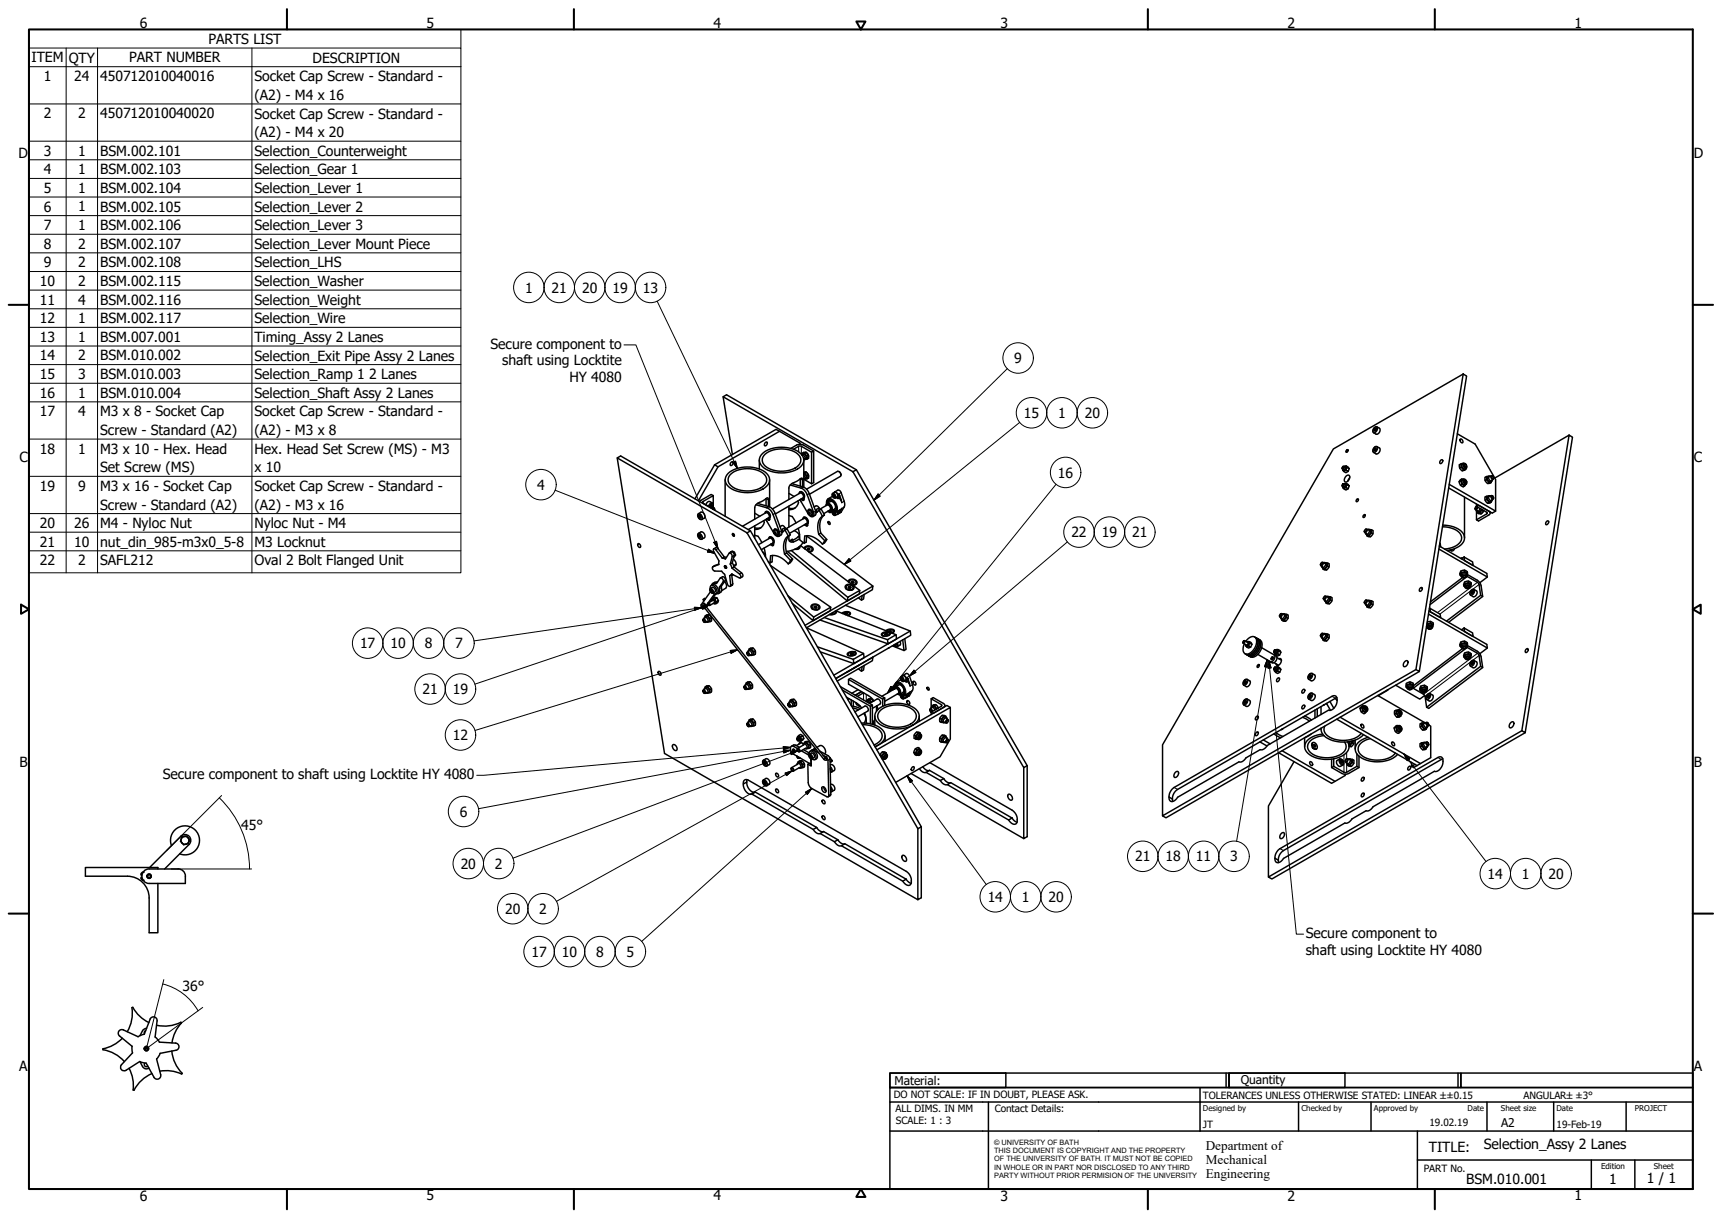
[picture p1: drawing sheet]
<svg xmlns="http://www.w3.org/2000/svg" width="594mm" height="420mm" viewBox="0 0 594 420" stroke-linecap="round" stroke-linejoin="round" font-family="sans-serif">
<defs><g id="words">
<g font-size="4.8">
<text x="48.2" y="9.8">6</text>
<text x="147.2" y="9.8">5</text>
<text x="246.2" y="9.8">4</text>
<text x="345.2" y="9.8">3</text>
<text x="444.2" y="9.8">2</text>
<text x="543.2" y="9.8">1</text>
<text x="71.9" y="15.2">PARTS LIST</text>
<text x="10.9" y="21.5">ITEM</text>
<text x="23.7" y="21.6">QTY</text>
<text x="44.6" y="21.5">PART NUMBER</text>
<text x="107.8" y="21.6">DESCRIPTION</text>
<text x="15.1" y="28">1</text>
<text x="25.6" y="28">24</text>
<text x="34.6" y="28">450712010040016</text>
<text x="87.8" y="28">Socket Cap Screw - Standard -</text>
<text x="87.8" y="34.5">(A2) - M4 x 16</text>
<text x="15.1" y="40.9">2</text>
<text x="26.9" y="40.9">2</text>
<text x="34.6" y="40.9">450712010040020</text>
<text x="87.8" y="40.9">Socket Cap Screw - Standard -</text>
<text x="87.8" y="47.3">(A2) - M4 x 20</text>
<text x="15.1" y="53.7">3</text>
<text x="26.9" y="53.7">1</text>
<text x="34.6" y="53.7">BSM.002.101</text>
<text x="87.8" y="53.7">Selection_Counterweight</text>
<text x="6.3" y="54.4">D</text>
<text x="584.4" y="54.4">D</text>
<text x="15.1" y="60.1">4</text>
<text x="26.9" y="60.1">1</text>
<text x="34.6" y="60.1">BSM.002.103</text>
<text x="87.8" y="60.2">Selection_Gear 1</text>
<text x="15.1" y="66.5">5</text>
<text x="26.9" y="66.5">1</text>
<text x="34.6" y="66.5">BSM.002.104</text>
<text x="87.8" y="66.6">Selection_Lever 1</text>
<text x="15.1" y="73">6</text>
<text x="26.9" y="72.9">1</text>
<text x="34.6" y="73">BSM.002.105</text>
<text x="87.8" y="73">Selection_Lever 2</text>
<text x="15.1" y="79.4">7</text>
<text x="26.9" y="79.4">1</text>
<text x="34.6" y="79.4">BSM.002.106</text>
<text x="87.8" y="79.4">Selection_Lever 3</text>
<text x="15.1" y="85.8">8</text>
<text x="26.9" y="85.8">2</text>
<text x="34.6" y="85.8">BSM.002.107</text>
<text x="87.8" y="85.9">Selection_Lever Mount Piece</text>
<text x="15.1" y="92.2">9</text>
<text x="26.9" y="92.2">2</text>
<text x="34.6" y="92.2">BSM.002.108</text>
<text x="87.8" y="92.3">Selection_LHS</text>
<text x="13.8" y="98.7">10</text>
<text x="26.9" y="98.7">2</text>
<text x="34.6" y="98.7">BSM.002.115</text>
<text x="87.8" y="98.7">Selection_Washer</text>
<text x="181.1" y="100.9">1</text>
<text x="190.3" y="100.9">21</text>
<text x="200.8" y="100.9">20</text>
<text x="211.3" y="100.9">19</text>
<text x="221.8" y="100.9">13</text>
<text x="13.8" y="105.1">11</text>
<text x="26.9" y="105.1">4</text>
<text x="34.6" y="105.1">BSM.002.116</text>
<text x="87.8" y="105.1">Selection_Weight</text>
<text x="13.8" y="111.5">12</text>
<text x="26.9" y="111.5">1</text>
<text x="34.6" y="111.5">BSM.002.117</text>
<text x="87.8" y="111.5">Selection_Wire</text>
<text x="13.8" y="117.9">13</text>
<text x="26.9" y="117.9">1</text>
<text x="34.6" y="117.9">BSM.007.001</text>
<text x="87.8" y="117.9">Timing_Assy 2 Lanes</text>
<text x="13.8" y="124.3">14</text>
<text x="26.9" y="124.4">2</text>
<text x="34.6" y="124.4">BSM.010.002</text>
<text x="87.8" y="124.4">Selection_Exit Pipe Assy 2 Lanes</text>
<text x="169.2" y="120.3">Secure component to</text>
<text x="349.9" y="125.3">9</text>
<text x="13.8" y="130.7">15</text>
<text x="26.9" y="130.8">3</text>
<text x="34.6" y="130.8">BSM.010.003</text>
<text x="87.8" y="130.8">Selection_Ramp 1</text>
<text x="127.4" y="130.8">2 Lanes</text>
<text x="173.2" y="126">shaft using Locktite</text>
<text x="196.5" y="131.8">HY 4080</text>
<text x="13.8" y="137.2">16</text>
<text x="26.9" y="137.2">1</text>
<text x="34.6" y="137.2">BSM.010.004</text>
<text x="87.8" y="137.2">Selection_Shaft Assy 2 Lanes</text>
<text x="13.8" y="143.6">17</text>
<text x="26.9" y="143.6">4</text>
<text x="34.6" y="143.7">M3 x 8 - Socket Cap</text>
<text x="87.8" y="143.7">Socket Cap Screw - Standard -</text>
<text x="353.3" y="144.2">15</text>
<text x="365.1" y="144.2">1</text>
<text x="374.2" y="144.2">20</text>
<text x="34.6" y="150.1">Screw - Standard (A2)</text>
<text x="87.8" y="150.1">(A2) - M3 x 8</text>
<text x="6.7" y="159.4">C</text>
<text x="13.8" y="156.5">18</text>
<text x="26.9" y="156.4">1</text>
<text x="34.6" y="156.5">M3 x 10 - Hex. Head</text>
<text x="87.8" y="156.5">Hex. Head Set Screw (MS) - M3</text>
<text x="584.4" y="159.4">C</text>
<text x="34.6" y="162.9">Set Screw (MS)</text>
<text x="87.8" y="162.9">x 10</text>
<text x="365" y="164.8">16</text>
<text x="13.8" y="169.3">19</text>
<text x="26.9" y="169.3">9</text>
<text x="34.6" y="169.4">M3 x 16 - Socket Cap</text>
<text x="87.8" y="169.4">Socket Cap Screw - Standard -</text>
<text x="185.3" y="168.9">4</text>
<text x="34.6" y="175.8">Screw - Standard (A2)</text>
<text x="87.8" y="175.8">(A2) - M3 x 16</text>
<text x="13.8" y="182.2">20</text>
<text x="25.6" y="182.2">26</text>
<text x="34.6" y="182.2">M4 - Nyloc Nut</text>
<text x="87.8" y="182.2">Nyloc Nut - M4</text>
<text x="369.6" y="185.3">22</text>
<text x="380.1" y="185.3">19</text>
<text x="390.6" y="185.3">21</text>
<text x="13.8" y="188.6">21</text>
<text x="25.6" y="188.6">10</text>
<text x="34.6" y="188.6">nut_din_985-m3x0_5-8</text>
<text x="87.8" y="188.6">M3 Locknut</text>
<text x="13.8" y="195">22</text>
<text x="26.9" y="195">2</text>
<text x="34.6" y="195">SAFL212</text>
<text x="87.8" y="195.1">Oval 2 Bolt Flanged Unit</text>
<text x="124.2" y="223.6">17</text>
<text x="134.7" y="223.6">10</text>
<text x="146.5" y="223.6">8</text>
<text x="157" y="223.6">7</text>
<text x="145.7" y="239.5">21</text>
<text x="156.2" y="239.5">19</text>
<text x="156.2" y="255.3">12</text>
<text x="6.8" y="264.4">B</text>
<text x="56.1" y="268.8">Secure component to shaft using Locktite HY 4080</text>
<text x="584.4" y="264.4">B</text>
<text x="158.6" y="281.7">6</text>
<text x="83.2" y="286.4">45°</text>
<text x="158.9" y="299.7">20</text>
<text x="170.8" y="299.7">2</text>
<text x="391.6" y="297.2">21</text>
<text x="402.1" y="297.2">18</text>
<text x="412.6" y="297.2">11</text>
<text x="424.4" y="297.2">3</text>
<text x="513.2" y="303.1">14</text>
<text x="525" y="303.1">1</text>
<text x="534.2" y="303.1">20</text>
<text x="340.7" y="311.1">14</text>
<text x="352.6" y="311.1">1</text>
<text x="361.7" y="311.1">20</text>
<text x="174.2" y="315.3">20</text>
<text x="186.1" y="315.3">2</text>
<text x="450.5" y="323.6">Secure component to</text>
<text x="450.5" y="329.3">shaft using Locktite HY 4080</text>
<text x="183.3" y="330">17</text>
<text x="193.8" y="330.1">10</text>
<text x="205.7" y="330.1">8</text>
<text x="216.2" y="330">5</text>
<text x="63" y="341.8">36°</text>
<text x="6.7" y="369.4">A</text>
<text x="584.4" y="369.4">A</text>
<text x="493" y="397.3">TITLE:</text>
<text x="511.9" y="396.5">Selection_Assy 2 Lanes</text>
<text x="505.9" y="408.4">BSM.010.001</text>
<text x="555.2" y="408.4">1</text>
<text x="568.2" y="408.1">1 / 1</text>
<text x="48.2" y="414.1">6</text>
<text x="147.2" y="414.1">5</text>
<text x="246.2" y="414.1">4</text>
<text x="345.2" y="414.1">3</text>
<text x="444.2" y="414.1">2</text>
<text x="543.2" y="414.1">1</text>
</g>
<g font-size="4.6">
<text x="416" y="396.8">Department of</text>
<text x="416" y="401.6">Mechanical</text>
<text x="416" y="406.3">Engineering</text>
</g>
<g font-size="4.1">
<text x="308.6" y="374.2">Material:</text>
<text x="428.1" y="373.9">Quantity</text>
<text x="517.9" y="388.7">A2</text>
</g>
<g font-size="3.5">
<text x="308.4" y="378.7">DO NOT SCALE: IF IN DOUBT, PLEASE ASK.</text>
<text x="308.9" y="383.7">ALL DIMS. IN MM</text>
<text x="343.2" y="383.8">Contact Details:</text>
<text x="415" y="379.1">TOLERANCES UNLESS OTHERWISE STATED: LINEAR ±±0.15</text>
<text x="525.6" y="379.1">ANGULAR±±3°</text>
<text x="309.1" y="387.9">SCALE: 1 : 3</text>
<text x="415" y="389.1">JT</text>
<text x="493.2" y="388.6">19.02.19</text>
<text x="537" y="389.1">19-Feb-19</text>
<text x="491.2" y="404.3">PART No.</text>
</g>
<g font-size="2.8">
<text x="415" y="383.2">Designed by</text>
<text x="449" y="383.2">Checked by</text>
<text x="474" y="383.2">Approved by</text>
<text x="506.3" y="383.2">Date</text>
<text x="517.8" y="383.2">Sheet size</text>
<text x="537" y="383.2">Date</text>
<text x="564" y="383.2">PROJECT</text>
<text x="552.4" y="403.2">Edition</text>
<text x="570.6" y="403.2">Sheet</text>
</g>
<g font-size="2.5">
<text x="343" y="395">© UNIVERSITY OF BATH</text>
<text x="343" y="397.8">THIS DOCUMENT IS COPYRIGHT AND THE PROPERTY</text>
<text x="343" y="400.7">OF THE UNIVERSITY OF BATH. IT MUST NOT BE COPIED</text>
<text x="343" y="403.5">IN WHOLE OR IN PART NOR DISCLOSED TO ANY THIRD</text>
<text x="343" y="406.3">PARTY WITHOUT PRIOR PERMISION OF THE UNIVERSITY</text>
</g>
</g></defs>
<!-- layer: Visible (ISO) -->
<g fill="none" stroke="#000" stroke-width=".51">
<path d="M249.5 136.9l44.8 25.8M504.8 129l1.2 .7-16.4 101.9-1.1-.6zM504.8 129l-44.8 25.9-58.9 102v24.5l87.4-50.4M212.9 158l44.8 25.8M252.2 159.6l.4-.3a.65 .65 0 0 1 .2 .9 .65 .65 0 0 1-.9 .2zM252.7 156.8l-3.2-19.9 1.2-.7 44.7 25.9M262 158.7v3.1M263 156.5a11 11 0 0 1 13.3 0 3.2 3.2 0 0 1-1.2 5.3 11.3 11.3 0 0 1-12.1-.9 2.88 2.88 0 0 1 0-4.4zM264 156.6a9.6 9.6 0 0 1 11.6 .4 2.75 2.75 0 0 1-1.3 4.4 9.4 9.4 0 0 1-10.8-1.2l-.5-1a2.57 2.57 0 0 1 1-2.6zM264.2 152.5h.2a.65 .65 0 0 1 .2 .8 .65 .65 0 0 1-.9 .3zM268.9 148.8l-21.2 12.2M272.8 154.7l2.4-1.3 1.2-.1 4.3 2.3v10.9l-.7 .4-2.6-1.5"/>
<path d="M273.7 155l1.8-1.1h.7l3.8 2.1 .7-.4M276 153.3v-.4l-8.3-4.8-21.2 12.2M277 156.6l-.4 .2a1.12 1.12 0 0 1 .9 1.8h-.2M277.3 156.1l-.5 .2M277.3 158.7v9.4M277.3 156.8v-.5a.83 .83 0 0 1 .9-.3 .83 .83 0 0 1 .5 .7l.2 1.4M277.5 158.2l.2 .1a.96 .96 0 0 0 .4-1.1 .96 .96 0 0 0-1-.7l-.3 .6v-.8h.8l.4 .5a.92 .92 0 0 1 .4 1.3v.3l-1.1-.1M277.5 156.6l.1-.2a.96 .96 0 0 1 1.2 .2 .96 .96 0 0 1 0 1.2h-.6M278 157.9l.1 .3 .8-.1M278 158.3l-.5 .2M278.1 156l-.5 .3M278.1 158.2l-.5 .3"/>
<path d="M278.9 157l-.5 .3M278.9 158.1l-.5 .3M280 156v10.9M464.5 155.7v.3M464.6 155.3l.2-.2a.45 .45 0 0 1 .2 .6 .45 .45 0 0 1-.6 .3zM465 155.2l-.3 .1M474 155.3l.3 .1M474 148.2l.5 .3M474.2 154.7l.4-.2 .2 .3-.6 .7-.2-.2zM474.2 154.7l.4 .3M474.4 147.7l.3 .1v.4l-.3 .5h-.4zM474.4 147.7l.3 .3"/>
<path d="M474.5 148.5h.1M474.6 155v.3M474.7 155h-.1M474.7 148.2l-.2 .3M497.2 158.7l.2-.1a.65 .65 0 0 1 .2 .9 .65 .65 0 0 1-.9 .2zM502.8 149.6l6.1 3.6 7.1 12.2v10.9l-1.2 .7-15-8.7M503.7 151.6a.74 .74 0 0 1 .9 .3 .74 .74 0 0 1-.1 .9l-.7-.5zM504.8 159.9a.62 .62 0 0 0-.8 .2 .62 .62 0 0 0 .1 .8l-.1 .3 .9 .9M504.8 159.9a1.02 1.02 0 0 1 1.1 .5 1.02 1.02 0 0 1-.1 1.1 1.2 1.2 0 0 1-1-1.6zM504.9 159.8a.99 .99 0 0 0-.4 1.4 .99 .99 0 0 0 1.4 .3M541.3 150.1l1.2 .7-16.3 102-1.2-.7zM541.3 150.1l-25.6 14.8"/>
<path d="M239.8 172.1l6.7-11.8 1.2 .7-6.8 11.8M241.3 177.7l.4 .2 .2 .6-.2 .3-.4-.3-.3-.5zM241.4 177.8l-.4 .2M241.6 177.9l.1 .4M241.7 178.3l-.4 .2M241.7 178.3h.1M243.5 174.1l.9-1.1 1.3 .5a1.12 1.12 0 0 1 0 1.5M244.9 174.6h.1M244.9 174.6l.5 .3M245 174.2l.5-.1 .1 .3-.5 .6 .7 .5M245 174.2l-.1 .7M245.1 174.2l-.2 .4"/>
<path d="M245.3 174.1l.3 .3M245.5 175.1h.6l.4 .9M245.9 175.7l-3.6-2.4 3.8-2.3v4l.4 .9M246.1 171l-.8-.4-3.9 2.4M246.1 175.6v.1M250.2 165.5v12.6M251.2 163.3a11.1 11.1 0 0 1 13.3 0 3.2 3.2 0 0 1-1.2 5.4 11.4 11.4 0 0 1-12.1-1 2.88 2.88 0 0 1 0-4.4zM252.3 163.4a9.6 9.6 0 0 1 11.5 .4 2.75 2.75 0 0 1-1.2 4.4 9.5 9.5 0 0 1-10.9-1.2 2.5 2.5 0 0 1 .6-3.6zM260.4 177l1.7 1.1M260.8 174.1l3.8 1.1 1.2 .8 .9 1.5 2.2 6a.96 .96 0 0 1-.2 1.5 .96 .96 0 0 1-1.4-.6l-3.2-5.1M261.3 173.7l4.4 1.2 1.1 1.1 2.9 7.5-.1 .9-.9 .6M263.5 179.6a2.21 2.21 0 0 1-1.3 2.6l-1.8 .4"/>
<path d="M263.9 177.1v-.3a1.04 1.04 0 0 1 1.2-.1 1.04 1.04 0 0 1 .5 1.1l-.3 1.6-.4-.1v-.5M264.1 176.5a1.42 1.42 0 0 1 1.4 .7 1.42 1.42 0 0 1 .1 1.5l-.3 .8M264.3 172v2.5M264.6 179v.1M264.7 178.9l-.2 .1M265.1 174.7l-.1-2.9h-.5l-1.2 .9a4.1 4.1 0 0 0-2.9 2.2v4.2M265.2 179l.1 .2M265.5 165.5v9.4M266.5 175.6l9.5-5.5a1.13 1.13 0 0 1 1 1.7l-9.5 5.5M272.2 177.8l1.1 .4 1.3 2.2M272.2 174.6v7.2M272.2 170.2l1.8 1.1"/>
<path d="M272.6 167.3l3.8 1.1 1.2 .8 .9 1.5 2.2 6a.95 .95 0 0 1-.2 1.5 .95 .95 0 0 1-1.4-.6l-3.2-5.2M273.2 166.8l4.3 1.3 1.2 1.1 2.8 7.5-.1 .9-.9 .6M274.3 175.2l-2.1 .1M275.3 172.8a2.23 2.23 0 0 1-1.3 2.7l-1.8 .3M275.7 170.3v-.3a1.04 1.04 0 0 1 1.2-.1 1.04 1.04 0 0 1 .5 1.1l-.3 1.6-.4-.1v-.5M275.9 169.7a1.42 1.42 0 0 1 1.4 .7 1.42 1.42 0 0 1 0 1.5v.6l-.2 .1M276.1 165.2v2.5M276.1 165.2l.5-.3 .2 .3 .1 2.7M276.1 165.2l-1 .7a4.1 4.1 0 0 0-2.9 2.2v4.2M276.4 172.2v.1M276.5 172.1l-.3 .2M276.8 172.1l.2 .4z"/>
<path d="M277 172.1l.1 .2M277 179v-.2a1.02 1.02 0 0 1 1.2-.1 1.02 1.02 0 0 1 .5 1l-.3 1.7-.4-.1v-.5M277.2 178.5a1.44 1.44 0 0 1 1.4 .6 1.44 1.44 0 0 1 .1 1.6l-.1 .6-.2 .1M277.3 163.9l.4 .9v.4l-.4 .2M277.3 163.4a1.14 1.14 0 0 1 .6 1.7l-.4-.1M277.3 163.1h.3l.4 .5a.92 .92 0 0 1 .4 1.3v.3h-.2l-.9-.1M277.3 163v.6M277.3 162.9a1.49 1.49 0 0 1 1.6 2M277.5 163.4l.1-.2a.97 .97 0 0 1 1.1 .2 .97 .97 0 0 1 .1 1.1l-.6 .1M278 164.7l.1 .3 .8-.1M278 165.1l-.5 .3M278.1 162.8l-.5 .3"/>
<path d="M278.1 165l-.5 .3M278.3 168.8l10.6-6.2a1.15 1.15 0 0 1 1 1.7l-10.6 6.2M278.7 176.4v-.3a.95 .95 0 0 1 1.1-.1 .95 .95 0 0 1 .5 1l-.1 .8-.7-.1M278.9 176.9l.2-.2 .2 .4M278.9 163.8l-.5 .3M278.9 164.9l-.5 .3M278.9 175.8a1.23 1.23 0 0 1 1.3 .6 1.23 1.23 0 0 1-.1 1.4M279 176a.98 .98 0 0 0-.2 1.2 .98 .98 0 0 0 1.2 .5M279 176.7l.4 .5-.1 .2-.3-.2zM279 176a1.08 1.08 0 0 1 1 1.6M279 176h.1M279.3 177.1l-.3 .1"/>
<path d="M279.3 177.1h.1M280 177.6v.1M280.9 174.9l.8-.4 .9 .7M281.5 176.9l1.8-1.3 1.1 2.1M281.7 176.7h.1M281.9 176.6l-.4 .2M282.1 176.4l-.4 .3M282.6 175.2l-1 .6 .1 .9M282.6 175.2v.9l1.1 2M282.6 175.8l2.7-1.6a1.14 1.14 0 0 1 1 1.8l-2.1 1.2M283.7 178.1a5.5 5.5 0 0 0-1.3 6.2M284.4 177.7a5.4 5.4 0 0 0-1.2 6.2"/>
<path d="M284.4 177.7l-.7 .4M285 174.4v-.3a1.04 1.04 0 0 1 1.2 0 1.04 1.04 0 0 1 .5 1l-.4 1.7-.3-.1v-.6M285.1 174.1v-.3a1.41 1.41 0 0 1 1.5 .2 1.41 1.41 0 0 1 .5 1.4l-.1 .6-.3 .3M285.1 174a1.22 1.22 0 0 1 1.8 1.1l.1 .7-.3 .4M285.2 173.9a1.42 1.42 0 0 1 1.4 .6 1.42 1.42 0 0 1 .1 1.5l-.3 .8M285.4 173.6a1.09 1.09 0 0 1 .7-1.2 1.09 1.09 0 0 1 1.3 .6 2.62 2.62 0 0 1 .8 3.3l-.6 .2-.7-.3 1-.6a1.73 1.73 0 0 0-1.5-2.6l-1.1 .6M285.7 176.3v.2M285.9 176.2l-.4 .2M286.1 172.5l-.4 .9M286.2 176.3l.2 .3zM286.3 176.3l.1 .2M287 172.6h-1l-.4 .9"/>
<path d="M287.2 171.2l-1.5 .8a1.64 1.64 0 0 0-.5 1.8M287.2 176l1 .1M287.3 170.8l.3-.1 .2 .4M287.4 176.7l.1 .5 .3 .3v-.7M287.4 176.7l-.1 .1M287.5 170.6l.5 .6-.2 .3-.3-.2zM287.7 176.8l.1 .3M287.8 169.9l1.4-.9 .7 .4 1.3 3.5 .2 1.7a3.9 3.9 0 0 1-2.4 2.8l-.3 .1M287.8 171.1l-.3 .2M287.8 171.1l.2 .1M287.8 177.1l-.3 .1M287.8 177.1l.2 .1"/>
<path d="M288.5 175.3l-.4 .9-1-.1M288.9 176.4l.1 .8-.8 .6a1.09 1.09 0 0 1-1.1-1.2M289.3 170.4l1.1 3M289.4 162.7l.6 .5 .1 .7M290 175.7l-1.6 1a1.61 1.61 0 0 1-1.7-.4M290.4 175.4l-1.1 1.7M294.3 162.7l1.1-.6 59 102-1.2 .7zM463.3 166.9h.2a.42 .42 0 0 1 .1 .5 .42 .42 0 0 1-.6 .1v-.1M463.4 160.9h.1a.42 .42 0 0 1 .1 .6 .42 .42 0 0 1-.6 0v-.1M463.4 160.9l-.1 .1M463.6 160.9l.5 .3-.1 .6-.3 .2-.6-.2M463.6 166.9l.5 .3v.4l-.4 .4-.6-.3 .1 .3a.78 .78 0 0 0 1-.1 .78 .78 0 0 0 .1-1h-.6"/>
<path d="M463.7 160.9l.2-.1a.8 .8 0 0 1 .4 .9 .8 .8 0 0 1-.8 .6l-.3-.5M464 160.8h.5l.4 .5-.5 .5 .1 .5-.6 .1-.1 .3-.5-.5M464 166.8h.5l.4 .5-.5 .5 .1 .5-.6 .1-.1 .3-.5-.6M464.4 164.2l.6-.3a1.1 1.1 0 0 1 .7 1 1.1 1.1 0 0 1-.7 1 .76 .76 0 0 1-1.2 .2 .76 .76 0 0 1 .2-1.2zM464.5 160.8l1 .9-.6-.4M464.5 166.8l1 .8-.6-.3M465.1 162.6l-.8 .5-.5-.4M465.1 168.6l-.8 .4-.5-.3M465.5 161.7l-.4 .9-.6-.3M465.5 167.6l-.4 1-.6-.3M465.6 164.9l-.6 1.1M468.1 172.2l.2-.1a.52 .52 0 0 1 .3 .6 .52 .52 0 0 1-.6 .4z"/>
<path d="M470.5 177.7l.2-.2a.47 .47 0 0 1 .2 .7 .47 .47 0 0 1-.7 .2zM500 167.1l16 9.2M503.9 165.9l-.5 .3M503.9 160l-.4 .3a1.63 1.63 0 0 0 1.2 2l1-.4M504 161.2l-.4 .3M504.3 165.2a1.42 1.42 0 0 0-.8 1.6 1.42 1.42 0 0 0 1.3 1.1l.5-.2M504.3 167.1l-.4 .3M504.7 165.4l-.4-.2-.4 .7 .4 1.2M504.8 165.4a.95 .95 0 0 1 1.1 .4 .95 .95 0 0 1-.3 1.2l-.8-.8zM504.9 165.2a.99 .99 0 0 0-.4 1.4 .99 .99 0 0 0 1.4 .4M504.9 162.1l-.5 .3M505.1 160l-.1 .1"/>
<path d="M505.1 165.5h-.1M505.2 160.1a.49 .49 0 0 1 .6 .3 .49 .49 0 0 1-.2 .6l-.4-.5zM505.2 165.6a.48 .48 0 0 1 .6 .3 .48 .48 0 0 1-.2 .6l-.3-.3zM505.2 171.5v14.1M505.5 160.1l-.3-.1a.64 .64 0 0 0-.1 .8 .64 .64 0 0 0 .8 .3v-.3M505.5 165.6l-.3-.1a.64 .64 0 0 0-.1 .8 .64 .64 0 0 0 .8 .2v-.3M505.7 161.6v.3l-.8 .2M505.7 167l-.4 .7-1-.6M505.8 161.2h-.1M505.8 166.6l-.1 .1M509 175.8l.7 .3v.6a.83 .83 0 0 0 .8 .2 .83 .83 0 0 0 .6-.7l.2-.4M509.4 174.7h.1"/>
<path d="M509.4 174.7h-.2M509.4 174.7l.7-.4 3.8 2.2 .2 .7-4 2.5-.7-.4 3.7-2.3zM509.4 174.7l-.5 .5 .2 .4 .3-.1 .2-.7M509.4 173.9v.8M509.4 176.3v3M509.5 176.4l.4 .3M509.7 176.9l.5 .3M509.8 174.9l-.4 .9h-.4l-.1-.4M510.5 177l.5 .2M510.6 175.4l-.7 1h-.5l-.1-.5M511 175.6l-.7 1.1-.5-.1-.1-.4M511.4 176l.4 .2"/>
<path d="M511.8 176.1l-.8 1h-.4l-.1-.5M511.9 176.1a1.34 1.34 0 0 1-1.7 1.1v-.7M512.8 165.5l.8 1h.9v-.5M512.8 164.4a1.39 1.39 0 0 0 .4 2.4l1.3-.3M512.8 172.3l.8 1 .9-.1v-.4M512.8 171.2a1.41 1.41 0 0 0 .4 2.4l1.3-.4M512.8 165.5l-.4 .3M512.8 172.3l-.4 .3M513.6 164.3l-.8 .1v1.1M513.6 171.1l-.8 .1v1.1M513.6 166.5l-.4 .3M513.6 173.3l-.4 .3"/>
<path d="M513.7 164.2a.99 .99 0 0 0-.4 1.4 .99 .99 0 0 0 1.4 .3M513.7 171a.99 .99 0 0 0-.4 1.4 .99 .99 0 0 0 1.4 .3M514.1 176.6v.4M514.2 164.3l-.2-.1a.97 .97 0 0 0-.4 1.1 .97 .97 0 0 0 .9 .7l.4-.5M514.2 171.1l-.2-.1a.95 .95 0 0 0-.4 1.1 .95 .95 0 0 0 .9 .7l.4-.5M514.5 171l-.6 .3M514.5 164.2l-.6 .3M514.6 171.1a.49 .49 0 0 1 .6 .2 .49 .49 0 0 1-.2 .7l-.4-.5zM514.6 164.3a.49 .49 0 0 1 .6 .2 .49 .49 0 0 1-.2 .6l-.3-.2zM514.9 171l-.3-.1a.63 .63 0 0 0-.1 .8 .63 .63 0 0 0 .7 .3l.1-.3M514.9 164.3l-.3-.2a.63 .63 0 0 0-.1 .8 .63 .63 0 0 0 .7 .3l.1-.3M515.2 172.1l-.7 .4"/>
<path d="M515.2 165.3l-.7 .4M533.5 180l.4-.3a.65 .65 0 0 1 .2 .9 .65 .65 0 0 1-.9 .2zM220.2 187.5a.79 .79 0 0 1 .7 .5 .79 .79 0 0 1-.1 .9l-.6-.5zM241.1 184.7l.2-.2 .4 .4 .2 .5-.3 .2zM241.4 184.5l-.3 .2M241.6 184.8l.1 .2M241.7 185h.1M241.7 185l-.5 .2M246.3 189.3l.8-.4 .6 .3 2.2 3-.7 .4M248 194.6l-2.1 .9M248.6 199.4l.7-.4a1.02 1.02 0 0 1 .9 1.3l-1.3 1.9a1.77 1.77 0 0 1-1 2.5M249.2 192.6l-2.2-3-.8-.3v1l1.9 3.2-.1 1.2-2 .8a.97 .97 0 0 0 .6 1.5h2.4l1 1.1 1.1 3.7 .7 .5 .3-.5-.4-3.2 .7-.6 2.6 1.3 .5-.1v-.7l-.4-.5-2.6-2 .7-.4"/>
<path d="M249.2 192.6l1.1 .2 1.2-1.9a.89 .89 0 0 1 1.1 1.1l-.7 2.6M249.9 192.2l.7 .1M250 195.5v-.3a.42 .42 0 0 1 .5 .2 .42 .42 0 0 1-.2 .6l-.1-.1M251.6 190.8l1.1-.4 .6 1-.7 2.8-.7 .4M251.9 194.6l.6 1.4M252.1 190.5l-.4 .2M252.1 190.4l.5-.3 .8 .4M252.4 198.2l.4 3.4-.9 .7M252.6 194.2l.6 1.4M252.7 184.1a.47 .47 0 0 1 .6 .3 .47 .47 0 0 1-.2 .6l-.3-.3zM252.8 198.2l-.8 .3M252.8 184.3l.4 .1v.4z"/>
<path d="M252.8 184v.4M252.9 198.2l-.1 .1M253 192.9a1.54 1.54 0 0 1 .6 2.3h-.5M253 184.8l.3 .1M253 190.7l.4-.2 .4 1-.5 .2M253.2 195.6l3 2.5v.7l-.8 .5M253.8 191.5l-.6 .6M254 194.6l-.9 .5M256.1 181.5l8.1-4.6a1.14 1.14 0 0 1 1 1.7l-7.1 4.1M257.7 183.8l1.2-.7 58.9 102.1-1.1 .7zM258.9 183.1l-44.8-25.8-1.2 .7 16.4 101.9 87.4 50.5M260.4 184.6l1.1 .4 1.3 2.2"/>
<path d="M260.4 181.4v4.3M261.6 187.9l3.9-2.2a1.16 1.16 0 0 1 1 1.7l-3.8 2.2M262.6 182l-2.2 .1M263.1 190.3l.9 1M263.6 189.1l.5 3M264.1 191.2l-.3 .5M265 193.8l.6 .4M265.2 185.8v-.2a1.03 1.03 0 0 1 1.2-.1 1.03 1.03 0 0 1 .5 1l-.4 1.8-.3-.2v-.5M265.2 193.9v.1M265.4 185.3a1.42 1.42 0 0 1 1.4 .6 1.42 1.42 0 0 1 .1 1.6l-.3 .7M265.8 195l20.8 14.5-.2 1.2-5.9 3.4M265.9 187.7v.2"/>
<path d="M266 187.7l-.3 .1M266.4 187.7l.2 .3zM266.5 187.7l.1 .2M266.5 191.6l-.1 2.2-.8 .4 .2-2.5a6.3 6.3 0 0 1 6.1 2.8M266.9 183.2l.1-.3a.95 .95 0 0 1 1.1-.1 .95 .95 0 0 1 .4 1l-.1 .8-.7-.1M267.1 182.9a.92 .92 0 0 1 1.1 .4 .92 .92 0 0 1-.2 1.2 1.03 1.03 0 0 1-.9-1.6zM267.1 183.6l.5 .2v.3l-.5-.2zM267.2 182.6a1.25 1.25 0 0 1 1.3 .6 1.25 1.25 0 0 1-.1 1.4M267.4 183.8l.2 .2M267.4 183.6v.2M267.4 183.8l-.3 .1M267.6 184l-.2 .2"/>
<path d="M269.1 181.7l.8-.4 .9 .7M269.7 183.7l1.8-1.2 1.1 2M269.9 183.5h.1M270.1 183.4l-.4 .2M270.7 191.1l.7-.4 2.1 2.2-.8 .4M270.7 191.1l2 2.2M270.8 182l-.9 .6v.9l.3-.2M270.8 182v.9l1.1 2M270.8 182.6l6.5-3.8a1.15 1.15 0 0 1 1 1.8l-5.9 3.4M271.7 190.2l20.6 17.1M271.9 184.9a5.5 5.5 0 0 0-1.2 6.2M272.2 184.8v1.2a1.11 1.11 0 0 0 1.5 .9l2.2-1.1"/>
<path d="M272.6 184.5a5.4 5.4 0 0 0-1.2 6.2M272.6 184.5l-.7 .4M272.7 193.3l-.8 1.2M273 189.9l19.5 16.2M273.5 192.9l-.9 1.2-.7 .4M274 183l1.8 1.5M275.4 182.3l.5 2.4-.1 1.4 1.6 1.3M275.7 188.6l-.5 .7-.8 .1M275.7 188.7l-.2 .6-.5 .2M275.8 184.4a4.1 4.1 0 0 1-3.5 2.2l1-.6 .3 .3M276 188.4l-.3 .8-.6 .3h-.9M276.2 188.2l20.4 15.5"/>
<path d="M277 187.1a7.1 7.1 0 0 1-5.7 3.1M277.4 189.1a1.7 1.7 0 0 1 1.7-.8 1.7 1.7 0 0 1 1.4 1.3l-.6 .7-.8 .1M277.7 181v.1M277.7 189.4a1.22 1.22 0 0 1 1.4-.8 1.22 1.22 0 0 1 1 1.3l-1.3 .3M277.7 189.2v.2M277.8 180.8l-.3 .2M278.2 180.9l.1 .4zM278.3 180.9l.1 .2M278.3 184.9l22.8 17.3-.1 1.2-22.8 13.2 19.7 8.8M278.3 184.8l-.2 2.2-.7 .4 .2-2.5a6.2 6.2 0 0 1 6.1 2.8M278.6 189.2l-.1 .3 .4 .2 .4-.1 .1-.3-.3-.2-.1 .4M279 189.5l.1 .2"/>
<path d="M279 189.5l-.3 .1M279.1 189.1l-.5 .1v.3M280.2 189.6l-.2 .5-.5 .3M282.4 184.3l.8-.4 2 2.2-.7 .4M282.4 184.3l2.1 2.2M284.5 186.5l-.8 1.2M285.2 186.1l-.8 1.2-.7 .4M285.7 180a.53 .53 0 0 1 .6 .3 .53 .53 0 0 1-.1 .6l-.5-.5zM455.7 195.2l.6 .3M455.7 194.3l.4-.3a.5 .5 0 0 1 .1 .7 .5 .5 0 0 1-.6 .2zM455.9 194.1l.3-.1a.63 .63 0 0 1 .2 .8 .63 .63 0 0 1-.8 .3v-.4M456.4 194l.6 .4"/>
<path d="M456.6 194.1l.3-.1a.95 .95 0 0 1 .4 1.1 .95 .95 0 0 1-1 .7l-.3-.5M457.1 194.1a.99 .99 0 0 1 .5 1.4 .99 .99 0 0 1-1.5 .3M457.2 196.3l.5 .3M457.3 194.1l.7 .1v.3a1.74 1.74 0 0 1-1.1 1.8h-.5l-.1-.4M458 194.2a1.41 1.41 0 0 1-.3 2.4l-1.3-.3M458 195.3l.5 .3M470.9 183.7l.5 .3M470.9 182.8l.3-.2a.42 .42 0 0 1 .1 .6 .42 .42 0 0 1-.6 .1zM471.1 182.6l.3-.1a.64 .64 0 0 1 .1 .8 .64 .64 0 0 1-.8 .3v-.3M471.5 182.5l.6 .4M471.8 182.7l.2-.1a.98 .98 0 0 1 .4 1.1 .98 .98 0 0 1-1 .7l-.3-.6M472.3 182.6a.99 .99 0 0 1 .4 1.4 .99 .99 0 0 1-1.4 .3"/>
<path d="M472.4 184.9l.4 .2M472.4 182.7l.8 .1-.1 .5a.95 .95 0 0 1-.6 1.3l-.1 .3-.9-.1v-.4M473.2 182.8a1.33 1.33 0 0 1-.1 2.1l-.6 .3-1-.4M473.2 183.9l.4 .2M496.4 189.4l16.7 9.7M496.7 187.3l.3 1.3-.4-.2 16.3 9.4 .2 1.3-2.6 1.9M497.6 181.7a6.7 6.7 0 0 1 6.5 3.1 3.2 3.2 0 0 1-2.4 3.8l-3.3 .8M497.7 181.1a8.3 8.3 0 0 1 7.3 3.2 3.4 3.4 0 0 1-2.4 4.6l-3.4 1M501.8 189.3l-.6 .7-1-.3M504 197v.5M504.4 198.7v.2M504.5 199.2l-11 8.4"/>
<path d="M504.6 192.5l-.6 .1M504.7 198.8l.8-.1a.45 .45 0 0 1-.3 .6 .45 .45 0 0 1-.5-.5zM504.8 199.3h.1M505.1 192.2l.2 1.2 2.9 1.7-.2-1.3-2.9-1.6-.9 .6M505.2 196.7l.1 .4M505.3 199.3a.66 .66 0 0 0 .8-.7 .66 .66 0 0 0-.9-.6 .72 .72 0 0 0-1.1 .6 .72 .72 0 0 0 1 .7M505.4 199.2l.3-.2a.55 .55 0 0 0-.7-.6 .55 .55 0 0 0-.4 .8l.2 .1M505.7 198.5l.1 .3M506 198.4l.3-.7-.3-.1a1.55 1.55 0 0 0-2 .2l-.3 .6 .4 .3M506.1 198.5a.99 .99 0 0 0-1.2-.9 .99 .99 0 0 0-.8 1.2M506.1 198.3l.1 .5 3.9 2.4 .7 4.2-11.8 8.9M506.2 198.1l3.4 2 .9 .9 .5 1.1 .5 3.7-11.8 8.9"/>
<path d="M506.2 198.8l-12.8 9.8M506.3 197.7a1.34 1.34 0 0 0-1.7-.9 1.34 1.34 0 0 0-.9 1.6M242.5 214v-.4a.64 .64 0 0 1 .8 .3 .64 .64 0 0 1-.1 .8l-.3-.1M242.5 213.8a.49 .49 0 0 1 .6 .2 .49 .49 0 0 1-.1 .7l-.3-.3zM242.9 213.4v-.3a.96 .96 0 0 1 1.2 .2 .96 .96 0 0 1 .1 1.2h-.6M243.1 212.9a.98 .98 0 0 1 1.4 .3 .98 .98 0 0 1-.4 1.4M243.1 208.7l41.7 52.8a.36 .36 0 0 1 .3 .3 .36 .36 0 0 1-.2 .4l-.7-.2-41.7-53.4 .5-.5 .2 .6M243.2 209.8l-.4 .2M243.2 213.2l-.5 .3M243.3 212.8v-.4l.9-.1 .3 .6a.92 .92 0 0 1 .4 1.3l.1 .3h-.8M243.3 206.7l-.2-.3-.5 .4 .3 .4M243.3 212.4a1.42 1.42 0 0 1 1.8 0 1.42 1.42 0 0 1 .3 1.8l-.4 .3"/>
<path d="M243.9 214.3l-.6 .4M244.2 208.3v-.1a.38 .38 0 0 1 .7 .1 .38 .38 0 0 1-.3 .5h-.1M244.3 208.5l-.6 .9M244.3 208l1.6-.9 .6 .4-.1 .4-1.5 1M244.6 212.1l-.4 .2M245 203a.86 .86 0 0 1 .5-1.1 .86 .86 0 0 1 1.1 .5 1.58 1.58 0 0 1 .2 2.5l-.9-.3M245.1 204.2l-3.2 4.4a.91 .91 0 0 0 .1 .9 .91 .91 0 0 0 .9 .4l.2-.2M245.3 203.4l.3 .2 .1 .7-.4-.2zM245.3 202a1.79 1.79 0 0 1 2 .3 1.79 1.79 0 0 1 .5 1.9l-.8 .7M245.4 203.5l.2 .4M245.4 203.5l-.3 .1M245.4 203.5h.1"/>
<path d="M245.4 213.1l-.4 .3M245.5 201.9a1.03 1.03 0 0 1 1.6-.6l1.4-1.8a.93 .93 0 0 1 1 1.2l-1.4 2a1.49 1.49 0 0 1-.6 2.1h-.3M245.6 207.3v-.3a.78 .78 0 0 1 1 .1 .78 .78 0 0 1 .1 1h-.6M245.6 203.9l.2 .1M245.6 203.9l-.3 .2M245.7 206.9l.3-.5 .2 .2h.6a.66 .66 0 0 0 .5 .9l-.3 .5 .1 .2-.7 .1M246.5 204.9l-3 4.2M246.8 206.6l.6-.4 .5 1-.6 .3M246.9 204.9l-1.9 2.7M247.4 206.2l-.8-.2-.6 .4M247.4 200.9l-.6-.1-.9 .5M247.6 200.7l-.3 .1"/>
<path d="M247.9 207.2l-.3 .7-.5 .3M250 200.6l.6 1.2v.7l-.3 .4-1.3 .8M271.8 205.5l8.9 7.4M273.3 208.2l7.2 5.9 .2-1.2 5.9-3.4M280.1 208.7a1.65 1.65 0 0 1 1.7-.3 1.65 1.65 0 0 1 1 1.5 1.81 1.81 0 0 1-3-.7zM280.1 209.3v.6l.4 .3M280.2 209a1.28 1.28 0 0 1 1.4-.4 1.28 1.28 0 0 1 .8 1.3 1.28 1.28 0 0 1-1.4 .4 1.28 1.28 0 0 1-.8-1.3zM281.1 209.6l.4 .1M281.1 209.6h-.1M281.1 209.1l.5 .1-.1 .5M281.5 209.7h.1M281.6 209.2l.2 .3-.3 .3-.7-.4 .3-.3v.5"/>
<path d="M282.6 209.6l-.3 .6-.4 .2M282.9 213.9l23.5 8.2M284.4 213l21.8 7.7M287.3 211.3v.2M287.4 211.3l-.5 .3M288 210.9l.2 .2a1.33 1.33 0 0 1-1.9 .8M288.2 211.2v.5M288.3 210.8l.2 .1a1.43 1.43 0 0 1-2 1.2l-.4-.1M288.4 210.7l20.7 8.2M290.5 211.5a2.21 2.21 0 0 1 2.9 .1l-.2 .4-.7 .4M290.7 211.6a1.83 1.83 0 0 1 2.4 0l-.1 .4-.6 .3M291.4 211.9l.1-.2 .1 .3"/>
<path d="M291.5 211.7l.5-.1v.4M291.7 208.8l22.3 8.9 .2 1.4-25.9 15 6.4-3.7-2.4 1.4M291.8 202.5l.1 .6 .4 .3M291.9 201.9a1.83 1.83 0 0 1 2.8 .9 1.7 1.7 0 0 1-1.7 .8 1.7 1.7 0 0 1-1.5-1.2zM292 202.2a1.28 1.28 0 0 1 1.4-.4 1.28 1.28 0 0 1 .8 1.3 1.28 1.28 0 0 1-1.4 .4 1.28 1.28 0 0 1-.8-1.3zM292 211.6l.3 .1-.6 .3M292.5 206.1l4.1-2.4-.2 1.2-4.1 2.4zM292.6 200.6a1.7 1.7 0 0 1 1.7-.8 1.7 1.7 0 0 1 1.4 1.2l-.3 .5-1.2 .3M292.8 202.8l.5 .1M292.8 202.8h.1M292.9 200.7v.2a1.21 1.21 0 0 1 1.4-.9 1.21 1.21 0 0 1 .9 1.3l-1.2 .4M292.9 202.3l.5 .1-.1 .5"/>
<path d="M293.1 211.6v.5M293.3 202.9h.1M293.4 202.4l.2 .3-.3 .2h-.5l-.2-.3 .3-.3-.1 .5M294 201l.3 .1M294 201l-.1 .1M294.1 200.5l.4 .2v.4M294.3 202.8l-.2 .6-.5 .2M294.5 200.7l.1 .3-.4 .2-.5-.2v-.3l.4-.2-.1 .5M295.4 201l-.3 .6-.4 .2M297.4 205.5l-.2 1.5-1.1-.8M298.1 205.1l-.2 1.5-.7 .4M301.1 202.2l-23.4 13.5"/>
<path d="M304.2 218.6a1.96 1.96 0 0 1 3 0 2 2 0 0 1-3.1 .2zM304.4 218.9l.1 .5M304.6 218.5a1.7 1.7 0 0 1 2.3 .1 1.62 1.62 0 0 1-2.5 .3zM305.5 218.5l.5 .1M305.6 217.6a2.21 2.21 0 0 1 2.9 0l-.2 .4-.6 .4M305.9 217.7a1.83 1.83 0 0 1 2.4-.1l-.2 .4-.6 .3M306 218.8v-.2l.1 .2-.4 .2-.5-.3 .3-.2 .1 .5M306.5 217.9l.2-.2v.3M306.7 217.7l.4-.1 .1 .4M306.9 218.6l-.1 .5M307.1 217.6l.4 .1-.6 .4M308.3 217.7l-.1 .4"/>
<path d="M314 217.7l-26.4 15.2M432.9 219.7l1.4 .9M441.6 212.8l.6 .4M441.7 211.8l.2-.1a.49 .49 0 0 1 .2 .6 .49 .49 0 0 1-.6 .3zM441.8 211.8l.3-.2a.63 .63 0 0 1 .1 .8 .63 .63 0 0 1-.7 .3l-.1-.3M442.2 211.7l.6 .3M442.5 211.8l.2-.1a.95 .95 0 0 1 .5 1.1 .95 .95 0 0 1-1 .7l-.4-.5M443 211.8a.99 .99 0 0 1 .4 1.3 .99 .99 0 0 1-1.4 .4M443.1 214l.4 .3M443.1 211.8l.8 .1-.1 .3a1.74 1.74 0 0 1-1 1.8h-.5l-.1-.4M443.9 211.9a1.41 1.41 0 0 1-.4 2.4l-1.2-.3M443.9 213l.5 .3"/>
<path d="M455.7 219.6l.6 .4M455.7 218.8l.4-.3a.43 .43 0 0 1 .1 .6 .43 .43 0 0 1-.6 .1zM455.9 218.6l.3-.1a.63 .63 0 0 1 .2 .8 .63 .63 0 0 1-.8 .2v-.3M456.4 218.5l.6 .3M456.6 218.6l.3-.1a.95 .95 0 0 1 .4 1.1 .95 .95 0 0 1-1 .7l-.3-.5M456.7 206.8l.6 .4M456.7 206l.4-.3a.43 .43 0 0 1 .1 .6 .43 .43 0 0 1-.6 .1zM456.9 205.8l.3-.2a.63 .63 0 0 1 .2 .8 .63 .63 0 0 1-.8 .3v-.3M457.1 218.6a.99 .99 0 0 1 .5 1.4 .99 .99 0 0 1-1.5 .3M457.3 218.6l.7 .1v.5a.92 .92 0 0 1-.6 1.3l-.2 .4-.8-.1-.1-.4M457.4 205.7l.6 .3M457.6 205.8l.3-.1a.97 .97 0 0 1 .4 1.1 .97 .97 0 0 1-1 .7l-.4-.5"/>
<path d="M458 218.7a1.41 1.41 0 0 1-.3 2.4l-1.3-.3M458 219.8l.5 .3M458.1 205.7a.99 .99 0 0 1 .5 1.4 .99 .99 0 0 1-1.4 .4M458.2 208l.5 .3M458.3 205.8l.7 .1v.5a.94 .94 0 0 1-.6 1.3l-.2 .3-.8-.1-.1-.4M459 205.9a1.41 1.41 0 0 1-.3 2.4l-1.3-.4M459 207l.5 .3M470.9 208.2l.5 .3M471 207.1h.2a.49 .49 0 0 1 .1 .6 .49 .49 0 0 1-.6 .2zM471.1 207.1l.3-.1a.64 .64 0 0 1 .1 .8 .64 .64 0 0 1-.8 .3v-.3M471.5 207l.6 .4M471.8 207.2l.2-.1a.96 .96 0 0 1 .4 1.1 .96 .96 0 0 1-1 .7l-.3-.6"/>
<path d="M472.3 207.1a.99 .99 0 0 1 .4 1.4 .99 .99 0 0 1-1.4 .3M472.4 209.4l.4 .3M472.4 207.2l.8 .1-.1 .2a1.74 1.74 0 0 1-1 1.8h-.6v-.4M473.2 207.3l.4 .2a1.5 1.5 0 0 1-1.6 2.1l-.5-.3M473.2 208.4l.4 .2M489.9 202.9l.4-.3a.65 .65 0 0 1 .2 .9 .65 .65 0 0 1-.9 .3zM492.1 216.2l.2 .2M492.3 215.2l.6-.1a.8 .8 0 0 1 1.3 .2l.3 .1-.3 .7M492.4 214.6a1.32 1.32 0 0 1 2.1 .8M492.6 216.4l.1 .2M492.8 211.8l20.3 11.7M492.9 216.5l.9-.1a.45 .45 0 0 1-.4 .6 .45 .45 0 0 1-.5-.5z"/>
<path d="M493 210.8l19.9 11.5 .2 1.2-2.6 2M493.1 217h.1M493.3 209.8l.2 1.3 3.5 2-.2-1.2-3.5-2.1-.2 .2M493.5 217a.66 .66 0 0 0 .8-.7 .66 .66 0 0 0-.9-.6h-.4a.67 .67 0 0 0-.7 .8 .67 .67 0 0 0 1 .5M493.5 214.4v.4M493.6 216.9l.3-.2a.56 .56 0 0 0-.7-.6 .56 .56 0 0 0-.4 .8l.3 .1M493.9 216.2l.1 .2M494.3 216.2a.99 .99 0 0 0-1.2-.9 .99 .99 0 0 0-.8 1.2M505.1 216.6l.2 1.3 2.9 1.7-.2-1.3-2.9-1.7-.9 .7M505.3 200.8l.1 .5M505.6 202.1a.96 .96 0 0 1 1-.4 .96 .96 0 0 1 .7 .8 1.01 1.01 0 0 1-1 .6 1.01 1.01 0 0 1-.9-.8zM505.9 202.2l1-.1a.54 .54 0 0 1-.4 .7 .54 .54 0 0 1-.6-.6z"/>
<path d="M505.9 202.2l.9-.1a.46 .46 0 0 1-.4 .6 .46 .46 0 0 1-.5-.5zM506.1 202.6h.1M506.6 200.4v.5M506.6 202.5h.1M506.9 202.2l-.5 .4-.6-.3M507.3 202.2l.3-.7-.3-.1a1.55 1.55 0 0 0-2 .1l-.3 .7 .4 .2M507.4 202.3a.99 .99 0 0 0-1.2-1 .99 .99 0 0 0-.8 1.3M507.5 204.3l.5 .2M507.6 201.5a1.34 1.34 0 0 0-1.6-1 1.34 1.34 0 0 0-1 1.7M507.8 203.8h.4v.5l-.3 .4h-.4zM507.8 203.8l.4 .2M508 204.5v.1"/>
<path d="M508.2 204.3l-.2 .2M510.8 205.4l.7 .4M227.1 231.7a.72 .72 0 0 1 .8 .3 .72 .72 0 0 1-.1 .9l-.6-.4zM242.5 238.4v-.3a.64 .64 0 0 1 .8 .3 .64 .64 0 0 1-.1 .8l-.3-.1M242.5 238.3a.49 .49 0 0 1 .6 .2 .49 .49 0 0 1-.1 .6l-.3-.2zM242.9 237.9v-.3a.97 .97 0 0 1 1.2 .2 .97 .97 0 0 1 .1 1.2h-.6M243.1 237.4a.98 .98 0 0 1 1.4 .3 .98 .98 0 0 1-.4 1.4M243.2 237.7l-.5 .3M243.3 237.3v-.4l.9-.1 .3 .6a.89 .89 0 0 1 .4 1.3l.1 .3h-.8M243.3 236.9a1.42 1.42 0 0 1 1.8 0 1.42 1.42 0 0 1 .3 1.8l-.4 .3M243.9 238.8l-.6 .4M244.6 236.6l-.4 .2"/>
<path d="M245.4 237.6l-.4 .2M256.6 237.1v-.1a.6 .6 0 0 1 .9-.1 .6 .6 0 0 1 0 .9l-.5-.1M256.7 236.9a.49 .49 0 0 1 .6 .2 .49 .49 0 0 1-.1 .7l-.4-.3zM257 236.5l.1-.2a.96 .96 0 0 1 1.2 .1 .96 .96 0 0 1 0 1.2l-.6 .1M257.2 236.1a.98 .98 0 0 1 1.5 .3 .98 .98 0 0 1-.5 1.3M257.4 236.3l-.6 .4M257.4 235.9l.1-.4h.8l.3 .5a.91 .91 0 0 1 .5 1.3v.3l-.7 .1M257.5 235.5a1.42 1.42 0 0 1 1.7 .1 1.42 1.42 0 0 1 .4 1.7l-.5 .3M257.6 225.4l.1-.3a.64 .64 0 0 1 .8 .3 .64 .64 0 0 1-.2 .8l-.3-.1M257.7 225.2a.5 .5 0 0 1 .6 .3 .5 .5 0 0 1-.2 .6l-.4-.5zM258 224.9l.1-.3a.97 .97 0 0 1 1.1 .2 .97 .97 0 0 1 .1 1.2h-.6M258.1 237.5l-.6 .3"/>
<path d="M258.2 224.4a.99 .99 0 0 1 1.4 .3 .99 .99 0 0 1-.4 1.4M258.4 224.6l-.6 .4M258.4 224.3l.1-.4 .5-.1a1.98 1.98 0 0 1 1.1 2.1l-.7 .1M258.5 223.9a1.43 1.43 0 0 1 1.7 0 1.43 1.43 0 0 1 .4 1.8l-.5 .2M258.8 235.2l-.5 .3M259.1 225.8l-.7 .3M259.6 236.2l-.5 .3M259.8 223.5l-.5 .3M260.6 224.6l-.5 .2M282 223.1l12.4 4.4M283 224.9l11.6 4M289.9 236.8l11.1 6.4"/>
<path d="M290.6 238l9.7 5.6 .7-.4v6.6M292.4 225.4a2 2 0 0 1 3 0 1.98 1.98 0 0 1-3.1 .2zM292.6 225.7l.2 .5M292.7 234.4l11.8 6.8 .7-.4v2.6M292.8 225.3a1.7 1.7 0 0 1 2.3 .1 1.59 1.59 0 0 1-2.5 .3zM293.8 225.4h.4M294.3 225.6l-.4 .2-.5-.3 .4-.1v.4M294.3 225.6l-.1-.2v.2M294.4 227.5l3.5-2.1 .2 1.5-3.5 2zM294.9 230.3l-.3 .1M294.9 230.3h.1M295.1 225.4l-.1 .5"/>
<path d="M296 237.9l-2.1 1.2M296.4 229.4l-1.6 .9 6.3-3.6-.1 1.2-12.2 7M297.2 238.6l-2.1 1.2M297.4 230l-.2 1.5-1.1-.8M297.9 239l-2.1 1.2M298.1 229.6l-.2 1.5-.7 .4M306.2 220.7l2.9-1.8 .2 1.5-2.9 1.7zM306.7 223.5l-.3 .1M306.7 223.5h.1M308.1 237.6l.3 .2M308.4 237l.2 .4zM308.5 237l.1 .2"/>
<path d="M308.6 237.6h-.5v.4M308.7 237.6l-.6-.4 .1-.3h.3a2.23 2.23 0 0 1 1.9 2.3l-.4 .3-.5-.1M308.7 236.8l-.4 .1M308.7 236.8l.4 .3a1.48 1.48 0 0 1 1 2.4M308.8 236.9a1.59 1.59 0 0 1 1.6 .9 1.59 1.59 0 0 1-.2 1.8h-.3M308.9 237a1.68 1.68 0 0 1 1.4 2.5h-.2M309.2 222l.1 .1M309.2 222l.1 .5-.4 .1-.2-.3M309.3 235.9a2.06 2.06 0 0 1 2.6 1.7l.1 .4a1.09 1.09 0 0 1-.1 1.5 1.09 1.09 0 0 1-1.5 0l1.1-.6a1.71 1.71 0 0 0-1.5-2.6l-1.1 .6zM309.3 222.4l-.4 .2M309.7 235.8l-.4 .9M310.5 221.3l.1 1.1-1 .7-.6-.1-.6-.5"/>
<path d="M310.6 235.9l-.4-.1a.84 .84 0 0 0-1 .9M310.8 234.5l-1.8 1.1-.3 1.3M310.8 239.3l.9 .1M311.1 233.9l.3 .2v.6l-.3-.2zM311.2 233.9l-.3 .2M311.2 234l.2 .4M311.4 233.2l1.2-.9 .8 .4 1.4 3.5 .1 1.7a3.8 3.8 0 0 1-2.4 2.8h-.2M311.4 234.4l-.3 .1M311.4 234.4h.2M311.4 220.7l.5 3.7-4.1-1.6M312.1 238.5v.5a.85 .85 0 0 1-1.4 .4M312.1 220.3l.5 3.7-.7 .4"/>
<path d="M312.4 239.7l.1 .8-.7 .5a1.06 1.06 0 0 1-1.2-1.1M312.9 233.7l1.1 3M313.6 239l-1.6 .9a1.64 1.64 0 0 1-1.8-.3M314 238.7l-1.1 1.7M315 235.1a.73 .73 0 0 1 .9 .3 .73 .73 0 0 1-.2 .9l-.6-.4zM319.8 237.2a.54 .54 0 0 1 .7 .2 .54 .54 0 0 1-.2 .7l-.3-.3zM428.9 221.2l.4-.1-.3 .6-.2-.1zM429.1 221.1l.2-.1a.42 .42 0 0 1 .1 .6 .42 .42 0 0 1-.6 0M429.2 235.5l.3 .3M429.4 221l1.2 .7-.2 .6-.4 .2-1.1-.6M429.4 235l.4-.2 .2 .3-.2 .5-.4 .2-.2-.3zM429.4 235l.5 .3"/>
<path d="M429.5 225.5l.5 .3M429.8 221.2a2.36 2.36 0 0 1 3.3-1.3 4.2 4.2 0 0 1-3.3 5.7 2.38 2.38 0 0 1-.5-3.5M429.9 235.3l-.1 .3M429.9 235.3h.1M430 225.8l.5 .2M430.2 221.4l.2-.1a.78 .78 0 0 1 .4 1 .78 .78 0 0 1-.9 .5l-.2-.5M430.5 221.3h.6l.3 .7a.66 .66 0 0 0-.5 .9h-.6l-.1 .3-.5-.5M431.1 221.3l.5 .4 .3 .6M431.4 222l.5 .3-.4 .9-.6-.3M431.5 223.2l-.8 .4-.5-.4M433.3 220a3.7 3.7 0 0 1-1.2 5.3l-1.4 .6-.7-.1M433.8 220.3a3.5 3.5 0 0 1-.8 4.8l-1.3 1-1.2-.1"/>
<path d="M433.9 229.4l.2-.2a.47 .47 0 0 1 .3 .7 .47 .47 0 0 1-.7 .2zM434.3 220.6a2.38 2.38 0 0 1 .7 3.5 3.4 3.4 0 0 1-3.6 2.5l-.9-.6M434.3 220.6a3.1 3.1 0 0 1-.4 4.3l-1.8 1.5-1.2-.1M435.3 223.4l4.3 2.5a1.41 1.41 0 0 1 .8 1.7 1.41 1.41 0 0 1-1.5 1l-5-2.9M438.8 226.7h.1a.42 .42 0 0 1 .3 .5 .42 .42 0 0 1-.6 .2v-.3M439.5 228.6l1.6 .9M439.6 225.9a1.56 1.56 0 0 1-1.3 2.3l.4 .3M439.7 225.4l.5 .6 .1-.3 .6-.1M439.7 224.2l.2-.1a.42 .42 0 0 1 .2 .6 .42 .42 0 0 1-.7 .1v-.1M439.7 230.2l.2-.1a.42 .42 0 0 1 .2 .6 .42 .42 0 0 1-.7 .1v-.1M440.1 224.2l.4 .3-.1 .6-.3 .2-.6-.3M440.1 230.1l.4 .4-.1 .6-.3 .2-.6-.3"/>
<path d="M440.1 224.2l.3-.1a.71 .71 0 0 1 .2 1 .71 .71 0 0 1-1 .2v-.2M440.1 230.2l.3-.1a.71 .71 0 0 1 .2 1 .71 .71 0 0 1-1 .2v-.2M440.5 224.1h.5l.3 .6a.64 .64 0 0 0-.4 .9M440.5 230.1h.4M440.5 226.9l1.6 .9M440.6 234.1l.5-.3a.72 .72 0 0 1 .2 .9 .72 .72 0 0 1-.8 .4zM440.9 230.1l.4 .5a.62 .62 0 0 0-.4 1h-.5l-.2 .4-.5-.6M440.9 230.1l1 .8-.6-.3M441 224.1l.6 .3 .3 .6-.6-.3M441.2 227.2h.3a1.12 1.12 0 0 1 .6 1 1.12 1.12 0 0 1-.6 1l-.9 .4-.4-.6M441.5 226l-.8 .3-.5-.3M441.5 231.9l-.7 .4-.6-.3"/>
<path d="M441.9 225l-.4 1-.6-.4M441.9 230.9l-.4 1-.6-.3M449.6 237.8h.2a.65 .65 0 0 1 .2 .9 .65 .65 0 0 1-.9 .2zM451.6 233.5l.3 .2M451.8 239.8l.4-.3 .2 .3-.6 .8-.2-.3zM451.8 233l.4-.3 .2 .3-.6 .8-.2-.3zM451.8 239.8l.4 .3M451.8 233l.4 .3M452.2 233.3v.3M452.3 233.2l-.1 .1M457.2 220.9l.5 .2M475.3 239.9l16.1 9.3"/>
<path d="M478.6 238l-3.2 2M478.7 238v.1M481.5 236.4l8.3 4.8 1.7-1.3M484.6 228.3l.8-.4a1.18 1.18 0 0 1 .1 1.4 1.18 1.18 0 0 1-1.3 .5v-.9zM485.2 235.7l.1 .5M485.5 237.3a.81 .81 0 0 1-.2-1 .81 .81 0 0 1 .9-.4h.6a.74 .74 0 0 1 .7 .4 .74 .74 0 0 1-.1 .8 .99 .99 0 0 0-1.1-.9 .99 .99 0 0 0-.8 1.2M485.8 237.3v.2M486.4 235.3l1.1 .4 .1 .5M486.4 235.3a1.22 1.22 0 0 0-1.2 .5 1.22 1.22 0 0 0-.1 1.3M486.4 235.3l.1 .5M486.6 237.9a.67 .67 0 0 0 .8-.7 .67 .67 0 0 0-.9-.6h-.3a.67 .67 0 0 0-.7 .9 .67 .67 0 0 0 1 .4M486.8 237.8l.2-.2a.56 .56 0 0 0-.6-.6 .56 .56 0 0 0-.4 .8l.3 .1"/>
<path d="M487.1 237.2v.1M489.6 231.6l-87.3 50.5-1.2-.7M490.1 236.7l.1 .5M490.5 238.1a.96 .96 0 0 1 1-.4 .96 .96 0 0 1 .7 .8 1 1 0 0 1-1 .5 1 1 0 0 1-.9-.7zM490.7 238.1l1-.1a.54 .54 0 0 1-.4 .8 .54 .54 0 0 1-.6-.7zM490.7 238.2l.9-.2a.46 .46 0 0 1-.3 .7 .46 .46 0 0 1-.6-.5zM491.4 236.4l.1 .5M491.7 238.1l-.4 .4-.6-.2M492.2 238.2a.98 .98 0 0 0-1.1-.9 .98 .98 0 0 0-.8 1.2M492.2 238.1l.2-.7-.4-.2a.66 .66 0 0 0-1.1-.1l-.7 .1-.3 .9 .4 .3M492.4 237.4a1.33 1.33 0 0 0-1.6-.9 1.33 1.33 0 0 0-.9 1.6M492.7 239.8h.4v.5l-.4 .4h-.3z"/>
<path d="M492.7 239.8l.4 .2M504 221.5v.5M504.4 223.2v.2M504.5 223.7l-17 12.9M505.2 221.2l.1 .5M505.3 223.8a.67 .67 0 0 0 .8-.7 .67 .67 0 0 0-.9-.6h-.4a.66 .66 0 0 0-.7 .9 .66 .66 0 0 0 1 .4M505.3 225.3l.1 .5M505.4 223.7l.3-.2a.55 .55 0 0 0-.7-.6 .55 .55 0 0 0-.4 .8l.3 .1M505.6 226.6a.96 .96 0 0 1 1-.4 .96 .96 0 0 1 .7 .8 1.01 1.01 0 0 1-1 .6 1.01 1.01 0 0 1-.9-.8zM505.7 223.1l.1 .1M505.9 226.7l1-.2a.54 .54 0 0 1-.4 .9 .54 .54 0 0 1-.6-.7zM505.9 226.8l.9-.2a.46 .46 0 0 1-.4 .6 .46 .46 0 0 1-.5-.4z"/>
<path d="M506 222.9l.2-.5a1.51 1.51 0 0 0-2.2-.4l-.3 .9 .4 .3M506.1 223a.99 .99 0 0 0-1.2-1 .99 .99 0 0 0-.8 1.3M506.1 222.8l.1 .5 3.9 2.4 .7 4.1-18.6 14.2M506.1 227.1h.1M506.2 222.6l3.4 2 .9 .9 .5 1 .5 3.8-18.6 14.1-.7-.4-.8-4.2-3.8-2.4-.1-.5M506.2 223.3l-18.6 14.1M506.3 222.2a1.33 1.33 0 0 0-1.6-1 1.33 1.33 0 0 0-1 1.7M506.6 224.9v.5M506.6 227h.1M506.9 226.7l-.5 .4-.6-.3M507.3 226.7l.3-.7-.3-.1a1.58 1.58 0 0 0-2 .2l-.3 .6 .4 .2M507.4 226.8a.99 .99 0 0 0-1.2-1 .99 .99 0 0 0-.8 1.3"/>
<path d="M507.5 228.7l.5 .3M507.6 226a1.34 1.34 0 0 0-1.6-1 1.34 1.34 0 0 0-1 1.7M507.8 228.3h.4v.5l-.3 .4h-.4zM507.8 228.3l.4 .2M508 229v.1M508.2 228.8l-.2 .2M510.8 229.8l.7 .5M526.4 224l.5-.3a.72 .72 0 0 1 .2 .9 .72 .72 0 0 1-.8 .4zM232.1 256.9a1.28 1.28 0 0 1 1.3 .6 1.28 1.28 0 0 1-.1 1.4 1.38 1.38 0 0 1-1.2-2zM257.6 249.9l.1-.3a.63 .63 0 0 1 .8 .3 .63 .63 0 0 1-.2 .8l-.3-.2M257.7 249.7a.5 .5 0 0 1 .6 .3 .5 .5 0 0 1-.2 .6l-.4-.5zM258 249.3l.1-.2a.97 .97 0 0 1 1.1 .2 .97 .97 0 0 1 .1 1.2h-.6"/>
<path d="M258.2 248.9a.99 .99 0 0 1 1.4 .3 .99 .99 0 0 1-.4 1.4M258.4 249.1l-.6 .4M258.4 248.8l.1-.5h.5a1.98 1.98 0 0 1 1.1 2.1l-.7 .1M258.5 248.3a1.43 1.43 0 0 1 1.7 .1 1.43 1.43 0 0 1 .4 1.7l-.5 .3M259.1 250.3l-.7 .3M259.8 248l-.5 .3M260.6 249l-.5 .3M271.8 243.1v-.3a.64 .64 0 0 1 .8 .3 .64 .64 0 0 1-.1 .8l-.3-.1M271.8 242.9a.5 .5 0 0 1 .6 .3 .5 .5 0 0 1-.1 .6l-.5-.5zM272.2 242.5v-.2a.97 .97 0 0 1 1.2 .2 .97 .97 0 0 1 .1 1.1l-.7 .1M272.4 242.1a.98 .98 0 0 1 1.4 .3 .98 .98 0 0 1-.4 1.4M272.5 242l.1-.4 .6-.1a1.98 1.98 0 0 1 1.1 2.1l-.8 .1"/>
<path d="M272.5 242.3l-.6 .4M272.6 241.6a1.42 1.42 0 0 1 1.8 0 1.42 1.42 0 0 1 .3 1.7l-.4 .3M273 257.4l1.3-.4 1.5 .8M273.2 243.5l-.6 .3M273.5 258.8v-.1a.38 .38 0 0 1 .6 0 .38 .38 0 0 1-.2 .6l-.2-.1M273.6 258.7l.3 .2 .1 .3h-.3zM273.9 241.2l-.5 .3M274.7 242.3l-.4 .2M274.9 255v-.3a.42 .42 0 0 1 .6 .2 .42 .42 0 0 1-.2 .6h-.1M275 254.7l.5-.3 .4 .4 .1 .4-.5 .3M275 258.6l.1-.3a.63 .63 0 0 1 .8 .3 .63 .63 0 0 1-.2 .8l-.3-.2M275.1 258.4a.49 .49 0 0 1 .6 .2 .49 .49 0 0 1-.2 .7l-.3-.2z"/>
<path d="M275.1 254.6v-.2a.79 .79 0 0 1 1 .1 .79 .79 0 0 1 0 1h-.5M275.1 258.2l-1.2-.7a.88 .88 0 0 0-1.2 .3 .88 .88 0 0 0 .2 1.2l.7 1 6.2 3.6M275.1 254.3a.35 .35 0 0 1 .2-.5 .35 .35 0 0 1 .5 .2l.6 .1a.65 .65 0 0 0 .4 1l-.4 .5h-.5M275.6 256.7l.2-.5 .5-.1 .8 .6M275.7 253.7l.5-.4 .8 .5M276.4 254.1l.6-.3 .3 .9-.5 .4M276.4 259l2.6 1.6M276.5 256.2l-1.7 1M277.1 257.1v-.3a.97 .97 0 0 1 1.2 .2 .97 .97 0 0 1 .1 1.2h-.7M277.1 258.6l2.1 1.2M277.3 256.6a.99 .99 0 0 1 1.4 .3 .99 .99 0 0 1-.4 1.4M277.3 254.7l-.9 .9"/>
<path d="M277.4 256.9l-2.2 1.3M277.5 256.5v-.4h.6a1.98 1.98 0 0 1 1.1 2l-.8 .1M277.5 256.1a1.42 1.42 0 0 1 1.8 0 1.42 1.42 0 0 1 .3 1.8l-.4 .2M278.1 258l-2.3 1.3M278.8 255.8l-.5 .2M279.5 259.1a1.77 1.77 0 0 1 2 .3 1.77 1.77 0 0 1 .5 1.9l-.8 .7M279.6 256.8l-.4 .2M280.1 258.8l.5-.1 1.9 1M281.2 258.1l-.3 .2 .4-.1M281.4 258.3l-1.3 .5M281.8 257.8l1-.6a1.96 1.96 0 0 1 1.8 2.9M282.9 259.1l3 1.7 .4 .8 .3 12.4-.1 .3-.8 .6"/>
<path d="M292 240.5l3.3 1.9M293 241l-.5 .3M293.7 241.4v2M293.8 243.5l3.1 .9M294.2 244.2l2 .6M294.4 241.9v1.7M294.9 245.6l3.5-2a1.15 1.15 0 0 1 1 1.7l-3.5 2M295.3 242.4l2 1.8M295.3 242.4l.3 .7 1.2 .5M297.2 249.4a8.8 8.8 0 0 1 7.7 3 3.4 3.4 0 0 1-2.2 4.8l-.8 .3M297.5 250a7.2 7.2 0 0 1 6.6 2.9 2.97 2.97 0 0 1-1.9 3.7l-.7 .4M298 246.1l.7 1.4-.1 1-.5 .9"/>
<path d="M298.3 245.9l.5 2 .1 1.6M298.9 242l.5-.1 .6 .7M299 241.9l.8-.2 .6 .7M299.1 241.8l.1-.4 .8-.1 .7 .9M299.2 241.4a1.21 1.21 0 0 1 2 .5M300 242.6l2.6-1.5a1.14 1.14 0 0 1 1 1.8l-2.6 1.5M300.3 243.6v6.1M300.5 241l-.5 .3M301 248.3l.3 .6v1M301.3 248.9l-.3 .2M301.8 247v3.1M302.4 243.6v1.7"/>
<path d="M302.5 258.7l25.4-14.7v10.9l-3.6 6.1-15.3 8.9M302.5 243.5l.4 1.2M302.8 244.8a11.1 11.1 0 0 1 13.3 0 3.2 3.2 0 0 1-1.2 5.4 11.3 11.3 0 0 1-12.1-1 2.88 2.88 0 0 1 0-4.4zM303.9 244.9a9.6 9.6 0 0 1 11.5 .4 2.75 2.75 0 0 1-1.2 4.4 9.5 9.5 0 0 1-10.9-1.2l-.3-.5a2.54 2.54 0 0 1 .9-3.1zM304.2 240.2l4.7-2.7a1.17 1.17 0 0 1 1 1.7l-4.7 2.7M304.4 259.4l.5 .2M304.5 241.2v2.4M305.2 240.8l-11.8-6.8-.7 .4v1.6l6.9 3.9 1.9 1.9M305.4 253.8v1.9M305.7 259.7l-.8-.1-.8 1v.9M305.7 259.7a1.23 1.23 0 0 0-1.3-.3 1.23 1.23 0 0 0-.8 1.1M305.7 259.7l.1 .4"/>
<path d="M311 240l.1 .5 .3 .2v-.6M311 240l-.1 .1M311.3 240.1l.1 .3M311.4 240.4l-.3 .1M311.4 240.4h.2M313 241.7a.81 .81 0 0 1 .7 .4 .81 .81 0 0 1-.1 .9l-.6-.4zM315.3 259.6l.4 .2M315.4 253.6l.4 .2M315.8 258.3l.5 .3M316.2 252.5l.5 .3M316.9 254.8h.1M317.1 259l.4-.2a.94 .94 0 0 1 .2 1.2 .94 .94 0 0 1-1.1 .4v-.5z"/>
<path d="M317.1 253.5l.5-.2a1.02 1.02 0 0 1 .1 1.2 1.02 1.02 0 0 1-1 .6l-.1-.8zM317.1 247v1.9M317.2 258.1a1.34 1.34 0 0 0-1.7 .7 1.34 1.34 0 0 0 .6 1.8M317.2 259.5l.4-.2a.49 .49 0 0 1 .1 .6 .49 .49 0 0 1-.6 .2zM317.3 254l.2-.1a.48 .48 0 0 1 .2 .6 .48 .48 0 0 1-.6 .3zM317.5 252.9a1.43 1.43 0 0 0-1.8 0 1.43 1.43 0 0 0-.3 1.8l.4 .2M317.6 253.3l-.1-.4h-.6a1.98 1.98 0 0 0-1.1 2l.8 .1M317.6 258.7l-.4-.6-.2 .2a1.69 1.69 0 0 0-1.1 1.8l.2 .5 .5-.2M317.6 253.7h.1M317.6 259.1h.1M317.7 253.4a.99 .99 0 0 0-1.4 .3 .99 .99 0 0 0 .5 1.4M317.7 258.8a.99 .99 0 0 0-1.4 .4 .99 .99 0 0 0 .5 1.3"/>
<path d="M317.8 254.1l-.1-.3a.63 .63 0 0 0-.7 .3 .63 .63 0 0 0 .1 .8l.3-.1M317.8 259.6l-.1-.4a.63 .63 0 0 0-.7 .3 .63 .63 0 0 0 .1 .8l.3-.1M320.8 245l.1-.4h.3l.5 .8M321.1 244.4l.2-.4 .4-.1 .8 1M321.1 245.6l.1 .1M321.2 241v3M321.4 243.9l.8-.2 .7 1M321.5 245.5l-.2-.6-.5-.1 .1 .6 1.1 .7 3.8-2.3 .1-.7-3.9-2.5-.8 .4 3.8 2.4-3.8 2.3v.8M321.5 244.2l-.6 .4M321.5 243.8l.1-.4h.8l.8 1.1M321.6 243.4a1.23 1.23 0 0 1 1.3-.3 1.23 1.23 0 0 1 .8 1.1M322.9 243.1l-.5 .3"/>
<path d="M323.7 244.1l-.5 .3M324.2 247.8l.5 .3M324.2 254.6l.5 .3M324.7 249.2h.8M324.7 256h.8M325.1 246.8l.4 .2M325.1 253.6l.4 .2M325.8 255.8l.5 .4M325.8 249l.5 .4M326 243.4v.4M326.3 247.1a1.41 1.41 0 0 0-1.7 .1 1.41 1.41 0 0 0-.4 1.7l.5 .3M326.3 253.9a1.32 1.32 0 0 0-1.8 .2 1.32 1.32 0 0 0 .2 1.9"/>
<path d="M326.4 247.5l-.1-.4h-.5a1.98 1.98 0 0 0-1.1 2.1M326.4 254.3l-.1-.4-.8-.1-.3 .6a.91 .91 0 0 0-.5 1.3v.3M326.4 254.7l.6 .3M326.4 247.9l.6 .3M326.6 247.6a.98 .98 0 0 0-1.4 .3 .98 .98 0 0 0 .4 1.4M326.6 254.4a.99 .99 0 0 0-1.4 .3 .99 .99 0 0 0 .4 1.4M326.6 255.4l.3-.2a.51 .51 0 0 1 .1 .6 .51 .51 0 0 1-.5 .3zM326.6 248.6l.3-.2a.5 .5 0 0 1 .1 .6 .5 .5 0 0 1-.5 .2zM326.8 248.1l-.1-.3a.97 .97 0 0 0-1.1 .2 .97 .97 0 0 0-.1 1.2h.6M326.8 254.9l-.1-.3a.96 .96 0 0 0-1.1 .2 .96 .96 0 0 0-.1 1.2l.6 .1M327.2 255.5l-.1-.4a.63 .63 0 0 0-.7 .3 .63 .63 0 0 0 .1 .8l.3-.1M327.2 248.6l-.1-.3a.64 .64 0 0 0-.8 .3 .64 .64 0 0 0 .2 .8l.3-.1"/>
<path d="M327.9 244l-1.2-.6-24.8 14.2M429.2 242.4l.3 .1M429.4 241.8l.4-.2 .2 .3-.2 .5-.4 .2-.2-.2zM429.4 241.8l.5 .3M429.9 242.1l-.1 .3M429.9 242.1h.1M433.3 247.3l.5-.3a.65 .65 0 0 1 .2 .9 .65 .65 0 0 1-.9 .2zM433.3 252.8l.5-.3a.65 .65 0 0 1 .2 .9 .65 .65 0 0 1-.9 .2zM434.7 255.9l2.4 1.4M435.8 255.2l2.4 1.4M439.5 253.1l2.4 1.4M440.2 252.7l2.4 1.4"/>
<path d="M441.1 259.7l18.3 10.5 4.7-2.7v-.4M442.3 259l18.3 10.5M442.4 251.5l-.4 .2M442.6 251.3l-.4 .3M449.4 243.5l.4-.3a.65 .65 0 0 1 .2 .9 .65 .65 0 0 1-.9 .2zM449.4 247.4l2.3 1.4M450.1 247l2.3 1.4M450.1 254.5v3.1M451.6 240.3l.3 .2M452.2 240.1v.3M452.3 240l-.1 .1M452.4 253.2l-2.2 1.3"/>
<path d="M452.5 256.8v.4M452.7 257.7l.5 .5M452.8 256.3a1.27 1.27 0 0 1 1.4 .3 1.27 1.27 0 0 1 .2 1.3v.3a1.35 1.35 0 0 1-1.4-.5 1.35 1.35 0 0 1-.2-1.4zM452.9 258l.5 .4M453 256.2a1.32 1.32 0 0 0-.2 1.5 1.32 1.32 0 0 0 1.4 .6M453.3 257l.3-.2-.3 .1v.4l.3 .3h.3v-.4M453.4 257.4l.1 .1M453.5 257.5h.1M453.6 256.8l.3 .4-.4 .3M453.6 245v2.7M454.4 244.5v2.7M455.7 243.8v2.7"/>
<path d="M455.7 251.2v.4M455.8 251.2a4 4 0 0 0 3.1 3.9 10.9 10.9 0 0 0 11.5-1.7M456.3 253.2a6.4 6.4 0 0 0-6.2 4 4.1 4.1 0 0 0 3.1 3.9 10.8 10.8 0 0 0 11.6-1.9l.4-.5a2.69 2.69 0 0 0-.3-2.8M456.7 243.2l-.1 .1M456.7 243.2l-.2 .1M456.8 253.7a6.3 6.3 0 0 0-5.6 3.2 3.4 3.4 0 0 0 2.6 3.7 9.6 9.6 0 0 0 10.1-1.5l.5-1.6-.6-1.5M456.8 243.1l-.1 .1M457 250.5a2.94 2.94 0 0 0 1.9 3.9 9.4 9.4 0 0 0 10.7-1.4M457.5 242.7l.3 .2M457.6 242.7l1.4 2.3M458.8 242l1.4 2.3M460.7 240.9l.6 .7"/>
<path d="M461.2 248.1l27.7 16M461.2 240.7l-54.9 31.6a3.8 3.8 0 0 0-1.8 3.4M462.3 247.4l27.8 16M465.4 255.8v1.8M465.8 257.3l.4 .3M465.8 255.8l-.4 .7M466.3 255.7l-.3 .8-.6 .5M466.5 255.6a1.01 1.01 0 0 1-.6 1.4l-.1 .3-.4-.1M466.6 256.3l.4 .2M466.9 255.5h.1a1.5 1.5 0 0 1-1.6 2M467.5 255.3v3.1M469.2 244.3a1.86 1.86 0 0 0 1.4 1.9l.4-.3"/>
<path d="M469.7 249.8a.81 .81 0 0 1 .7 .5 .81 .81 0 0 1-.1 .9l-.8-.8zM469.7 244.1l-.5 .2M470.1 245.3l-.5 .3M470.2 243.5l-1 .8M470.5 243.6a.73 .73 0 0 0-.8 .5 .73 .73 0 0 0 .3 .8l.4 .5a.63 .63 0 0 0 .6 .4 .63 .63 0 0 0 .6-.5M470.6 243.6a1.03 1.03 0 0 1 1.1 .5 1.03 1.03 0 0 1-.1 1.1 1.21 1.21 0 0 1-1-1.6zM470.7 243.5a.99 .99 0 0 0-.4 1.4 .99 .99 0 0 0 1.4 .3M470.9 243.7v.1M471.4 243.8l-.3-.1a.63 .63 0 0 0-.2 .8 .63 .63 0 0 0 .8 .3v-.3M471.6 244.9h-.1M472 254.3a5.2 5.2 0 0 0-4.5 4.1 5.8 5.8 0 0 0 5.6 4.2 10.5 10.5 0 0 0 9.1-2.4M472.8 254.8a4.6 4.6 0 0 0-4.3 3.7 5.4 5.4 0 0 0 5.6 3.7 8.3 8.3 0 0 0 7.3-2.4"/>
<path d="M480.3 255.9a.8 .8 0 0 1 .7 .5 .8 .8 0 0 1-.1 .9l-.8-.7zM481 251.1a1.86 1.86 0 0 0 1.4 1.9l.4-.3M481.5 250.9l-.5 .2M481.6 245l-.5 .3a1.5 1.5 0 0 0 1.7 2l.4-.2M481.6 246.1l-.5 .3M481.9 252.1l-.5 .3M482 250.3l-1 .8M482.3 250.4l-.3-.1-.4 .4a1.74 1.74 0 0 0 1 1.8l.2 .2 .6-.6M482.3 244.9l-.7 .1v.3a1.79 1.79 0 0 0 1.1 1.8h.5l.1-.4M482.4 250.4a1.03 1.03 0 0 1 1.1 .5 1.03 1.03 0 0 1-.1 1.2 1.23 1.23 0 0 1-1-1.7zM482.4 247.1l-.5 .3M482.5 244.9a1.02 1.02 0 0 1 1 .6 1.02 1.02 0 0 1-.2 1.1 1.23 1.23 0 0 1-.8-1.7z"/>
<path d="M482.5 244.9a.99 .99 0 0 0-.4 1.3 .99 .99 0 0 0 1.4 .4M482.5 250.3a.98 .98 0 0 0-.4 1.4 .98 .98 0 0 0 1.4 .3M482.7 245.1h-.1M482.7 250.5l-.1 .1M482.9 245.2a.47 .47 0 0 1 .5 .3 .47 .47 0 0 1-.2 .6l-.3-.4zM483.2 245.2l-.3-.1a.63 .63 0 0 0-.2 .8 .63 .63 0 0 0 .8 .2v-.3M483.2 250.6l-.3-.1a.63 .63 0 0 0-.2 .8 .63 .63 0 0 0 .8 .3v-.3M483.4 246.3h-.1M483.4 251.7h-.1M490.4 250.5l.8 1.1 .9-.1v-.4M490.4 249.4a1.41 1.41 0 0 0 .4 2.4l1.3-.3M490.4 257.3l.8 1.1 .9-.1v-.4"/>
<path d="M490.4 256.2a1.41 1.41 0 0 0 .4 2.4l1.3-.3M490.4 250.5l-.4 .3M490.4 257.3l-.4 .3M491.2 249.4h-.8v1.1M491.2 256.2h-.8v1.1M491.2 251.6l-.4 .2M491.2 258.4l-.4 .2M491.3 249.3a.99 .99 0 0 0-.4 1.4 .99 .99 0 0 0 1.4 .3M491.3 256.1a.99 .99 0 0 0-.4 1.4 .99 .99 0 0 0 1.4 .3M491.8 249.3h-.2a.95 .95 0 0 0-.4 1.1 .95 .95 0 0 0 .9 .6l.4-.5M491.8 256.2l-.2-.1a.95 .95 0 0 0-.4 1.1 .95 .95 0 0 0 .9 .6l.4-.5M492.1 256l-.6 .4"/>
<path d="M492.1 249.2l-.6 .4M492.2 256.1a.49 .49 0 0 1 .6 .3 .49 .49 0 0 1-.2 .6l-.3-.2zM492.2 249.3a.5 .5 0 0 1 .6 .3 .5 .5 0 0 1-.2 .6l-.4-.5zM492.4 240.2l.4 .3M492.5 256.1l-.3-.1a.63 .63 0 0 0-.1 .8 .63 .63 0 0 0 .7 .3l.1-.3M492.5 249.3l-.3-.1a.63 .63 0 0 0-.1 .8 .63 .63 0 0 0 .7 .3l.1-.4M492.8 257.2l-.7 .3M492.8 250.4l-.7 .3M492.8 240.5v.1M492.9 250.1l.7 .4v10.9l-4.7 2.7M493.1 240.2l-.3 .3M521.1 249.3l.8-.3a1.29 1.29 0 0 1 .2 1.3 1.29 1.29 0 0 1-1.2 .8l-.2-.8z"/>
<path d="M525 252.1l-87.4 50.4v-24.5l8.8-15.3M526.2 252.8l-87.4 50.4-1.2-.7M256.5 270.4a1.12 1.12 0 0 1 .3-1.3 1.12 1.12 0 0 1 1.4 0l54.5 31.5a3.4 3.4 0 0 1 1.2 4.7l-.6 .1-.8-.3-1.1-1.1M256.5 270.4a3.1 3.1 0 0 0 2.9 3.5M257.6 269.8a3.2 3.2 0 0 0 3 3.4M257.6 269.8l-1.1 .6M257.7 268.9l-.1 .9M259.4 273.9l1.2-.7 21.1 12.3-1.1 .6zM263.7 262.8l.4 .2 .2 .5-.2 .3-.4-.2-.3-.5zM263.7 269.6l.4 .2 .2 .5-.2 .3-.4-.2-.3-.5zM263.8 262.8l-.4 .3M263.8 269.7l-.4 .2"/>
<path d="M264 263l.1 .3M264 269.8l.1 .3M264.1 263.3l-.4 .3M264.1 263.3h.1M264.1 270.1l-.4 .3M264.1 270.1l.1 .1M267.6 272.3a.73 .73 0 0 1 .9 .3 .73 .73 0 0 1-.1 .9l-.7-.4zM267.7 266.7a.81 .81 0 0 1 .8 .5 .81 .81 0 0 1-.1 .9l-.7-.5zM272.9 265.3l.1-.4a.63 .63 0 0 1 .7 .3 .63 .63 0 0 1-.1 .8l-.3-.1M273 265a.49 .49 0 0 1 .6 .3 .49 .49 0 0 1-.2 .6l-.4-.3zM274.9 260.9l.4 .6 .1-.4M275 263.7v-.2a.97 .97 0 0 1 1.2 .2 .97 .97 0 0 1 0 1.2h-.6"/>
<path d="M275.1 263.2a.99 .99 0 0 1 1.5 .4 .99 .99 0 0 1-.5 1.4M275.3 263.2l.1-.5h.5a1.93 1.93 0 0 1 1.1 2.1l-.7 .1M275.3 263.5l-2.3 1.3M275.4 262.7a1.43 1.43 0 0 1 1.7 .1 1.43 1.43 0 0 1 .4 1.7l-.5 .3M275.6 261.5h.5M275.6 261.2l-.1 .3-.3-.1M275.8 261.3l-.3 .2M275.9 261.6h.3M276 264.7l-2.3 1.3M276.7 262.4l-.5 .3M277.5 263.4l-.5 .3M279.2 260.2a.85 .85 0 0 1 .5-1.1 .85 .85 0 0 1 1.1 .5 1.62 1.62 0 0 1 .2 2.5l-.9-.3"/>
<path d="M279.3 260.8l.3-.2 .2 .4M279.5 260.5l.3 .2v.7l-.3-.2zM279.7 261.7l.2 1.9M279.8 261l-.3 .2M279.8 261l.2 .1M279.8 261.7l.1 2.6-1.2-.7M283.6 276.1a.73 .73 0 0 1 .9 .3 .73 .73 0 0 1-.1 .9l-.6-.4zM283.6 271.5a1.14 1.14 0 0 1 1.2 .6 1.14 1.14 0 0 1-.2 1.3 1.38 1.38 0 0 1-1-1.9zM284 260.5l1.1 .7 .5 1.1 .3 12.1-.3 .5-5.6-2.9-1-1.3-.3-7.1 .5-.3M284.2 271.5l.1 .6 .7 .8M286.2 261.2l.9 1.2M286.4 262.5l.2 .3"/>
<path d="M286.4 263.9a1.24 1.24 0 0 1 1.4 .5 1.24 1.24 0 0 1 0 1.4l-1.4 .5M286.5 265.4l-.1-.4 .3 .6-.3 .3M286.5 265.4h-.1M286.5 265.4h.1M286.6 270.6a1.3 1.3 0 0 1 1.2 .6 1.3 1.3 0 0 1 0 1.4l-1.2 .6M286.6 272.2v.3M286.8 262.6l.3-.2-.5 .4zM303.6 260.4l.5 .2M304.3 261.8h.5M305.1 261.6l.1 .1M305.3 260.3l.3-.1a.81 .81 0 0 1 .6 .8 .81 .81 0 0 1-.6 .8l-.3 .1a.81 .81 0 0 1-.6-.8 .81 .81 0 0 1 .6-.8zM305.5 260.8l.2-.1a.47 .47 0 0 1 .2 .6 .47 .47 0 0 1-.5 .3z"/>
<path d="M305.8 260.5h.1M305.9 260.2a.98 .98 0 0 0-1.4 .3 .98 .98 0 0 0 .5 1.4M306 260.9l-.1-.3a.63 .63 0 0 0-.7 .3 .63 .63 0 0 0 .1 .8l.3-.1M314.3 266.8l38.9 22.5M314.7 264.6l.2-.1a.68 .68 0 0 1 .5 .9 .68 .68 0 0 1-.9 .4l-.2-.4zM316.9 260.3h.1M317.2 265.2l1 1 1.3 .2M318.3 264.5l1.4 1.2h1M319.5 266.4l4.9 2.9 1.2-.7M320.7 265.7l-1.2 .7M320.7 265.7l4.9 2.9M320.8 263.1l28.4 16.4a3.5 3.5 0 0 1 1.3 4.7l-.7 .2-.8-.4-1-1.1"/>
<path d="M324.4 269.3l1 1.1 .8 .3h.6M325.6 268.6l1 1.1 .7 .3h.7M326.8 270.7l1.2-.7 21.2 12.2-1.2 .7zM347.8 274a1.28 1.28 0 0 1 1.3 .6 1.28 1.28 0 0 1-.1 1.4 1.38 1.38 0 0 1-1.2-2zM354.4 264.1v24.5l-1.2 .7v-24.5M403.3 275l1.2 .7M404.3 272.2l55.2-32a1.13 1.13 0 0 1 1.4 0 1.13 1.13 0 0 1 .4 1.3 3.2 3.2 0 0 1-3 3.5l-21.1 12.2-1.1 1.1-.7 .4-.6-.1-4.9 2.8-1.4 1.4h-1.1l-21.1 12.2a1.79 1.79 0 0 1-2.7 1.1 3.6 3.6 0 0 1 .7-3.9zM404.5 275.7l.1 .8M405.4 266.5l.6-.4a.96 .96 0 0 1 .7 .9 .96 .96 0 0 1-.7 .9l-.6 .3-.3-.2-.1-.5zM451.9 262.8a.72 .72 0 0 1 .8 .4 .72 .72 0 0 1-.2 .9l-.6-.6zM459.4 261.9v2.9M460.1 261.8v2.6l3.8 2.1 .7-.1 3.5-2 .7 .4"/>
<path d="M462.5 262.8h.1M462.6 262.8v.3M462.6 262.3l.5 .2 .1 .6-.2 .2-.4-.2-.2-.6zM463.1 262.5l-.5 .3M463.2 263.1l-.3 .1M464.2 262.9l.6 .3M464.3 262l.2-.2a.46 .46 0 0 1 .3 .6 .46 .46 0 0 1-.6 .3zM464.5 261.8l.3-.1a.64 .64 0 0 1 .1 .8 .64 .64 0 0 1-.8 .3v-.3M464.9 261.7l.6 .4M465.2 261.9l.2-.1a.96 .96 0 0 1 .4 1.1 .96 .96 0 0 1-1 .6l-.3-.5M465.7 261.8a.98 .98 0 0 1 .4 1.4 .98 .98 0 0 1-1.4 .3M465.8 264.1l.4 .3"/>
<path d="M465.8 261.9l.8 .1-.1 .5a.96 .96 0 0 1-.6 1.3l-.1 .3-.9-.1v-.4M466.6 262a1.33 1.33 0 0 1-.1 2.1l-.5 .3-1.1-.4M466.6 263.1l.4 .2M468.1 260.1v4.3M468.8 260.8v4l-3.9 2.2h-1.6l-3.9-2.2 .7-.4M469.9 268.4l.4-.3a.66 .66 0 0 1 .2 .9 .66 .66 0 0 1-.9 .2zM470.1 273.6h.2a.65 .65 0 0 1 .2 .9 .65 .65 0 0 1-.9 .2zM486.1 264.4l.2-.1a.66 .66 0 0 1 .2 .9 .66 .66 0 0 1-.9 .2zM487 263v1.4M488.2 263.7l-1.2 .7 .7 .4 1.2-.7M497.8 261.8l-55 31.6a3.8 3.8 0 0 0-1.8 3.3M51.4 299.7a2.51 2.51 0 0 0-2.5 2.5 2.51 2.51 0 0 0 2.5 2.6"/>
<path d="M51.5 299.8h9.9M51.6 299.3l10.8-10.8a2 2 0 0 1 2.8 0 2 2 0 0 1 0 2.8l-8.4 8.5M54.5 299.8v-.5h-25v3h14.5a7.5 7.5 0 0 1 7.5 7.5M59.2 291.7a5 5 0 0 1 4-6.8 5 5 0 0 1 5.6 5.6 5 5 0 0 1-6.8 4M61.5 299.7l1.5 .6 .7 .8 .3 1.1M62.8 290.8l.6 .6 .7-.2M62.8 290.8l.6 .4h.7M64.8 289a1.37 1.37 0 0 0-1.9-.1 1.37 1.37 0 0 0-.1 1.9M64.8 289l.4 .6-.1 .7M64.8 288.9l-.5-.5-1.6 .3-.4 1.5 .5 .6M64.8 288.9l.6 .6-.2 .8M65.1 290.3l-.3 .6-.7 .3"/>
<path d="M65.2 290.3l-.3 .7-.8 .2M280.6 286.1l1.4 1.4h1M281.7 285.5l1.1 1.1 .7 .3h.6M283 287.5l4.9 2.9 1.2-.7M283.6 281.5a.74 .74 0 0 1 .9 .3 .74 .74 0 0 1-.1 1l-.6-.5zM284.1 286.9l-1.1 .6M284.1 286.9l5 2.8M287.9 290.4l1 1.1 .7 .3 .7-.1M289.1 289.7l1.3 1.3 1.1 .1M290.3 291.7l1.2-.6 21.1 12.2-1.2 .7zM311.3 295.1a1.3 1.3 0 0 1 1.2 .6 1.3 1.3 0 0 1 0 1.4 1.38 1.38 0 0 1-1.2-2zM317.8 285.2v24.5l-1.1 .7v-24.5"/>
<path d="M349.2 282.2l.6 .8 1.1 .6M439.9 296.1l1.1 .6M440.9 293.3l55.2-32a1.12 1.12 0 0 1 1.3 0 1.12 1.12 0 0 1 .4 1.3 3.2 3.2 0 0 1-2.9 3.5l-21.2 12.2-1 1.1-.8 .4-.6-.1-4.9 2.8-1 1.1-.8 .4-.6-.1-21.2 12.2a1.82 1.82 0 0 1-2.7 1.1 3.6 3.6 0 0 1 .8-3.9zM441 296.7l.1 .9M442 287.6l.5-.4a.96 .96 0 0 1 .7 .9 .96 .96 0 0 1-.7 1l-.5 .2-.4-.2v-.9zM48.7 301.6v.3h.3M49 302.6h-.3v.6l.7 .5M49.1 303l.1 .4M49.2 301.1l-.1 .4M49.4 300.9l-.5 .2-.2 .5M54.5 304.8v17h-3v-12M63.9 302.3v2.5h-12.4"/>
<path d="M312.6 303.3l.6 .8 1.1 .6M42.2 358.2a14.5 14.5 0 0 1-6.7 3.7 14.3 14.3 0 0 1 7.4 4.3M47.6 357.6l-5-2.3a1.25 1.25 0 0 0-1.6 .4 1.25 1.25 0 0 0 .3 1.7l4.3 3.5 .1 2.3-3.8 4.1a1.25 1.25 0 0 0 0 1.6 1.25 1.25 0 0 0 1.6 .3l4.7-3 2.2 .5 2.7 4.9a1.26 1.26 0 0 0 1.6 .6 1.26 1.26 0 0 0 .7-1.5l-1.4-5.4 1.2-1.9M49.2 355.6l-.9 1.7M50.3 355.5l-.5 .5v.6M50.6 354.8l-1 .3-.4 .5M51.4 352.7a14.5 14.5 0 0 1-5.7-5.2l-.2 .1a12.5 12.5 0 0 1-1.6 8.3M51.8 351.6a1.26 1.26 0 0 1 1.5-.8 1.26 1.26 0 0 1 .9 1.4l-.7 5.5M51.8 351.6l-2 5.2-2.2 .8M53.5 357.7l1.5 1.8M54 353.7a14.1 14.1 0 0 0 8.5-1 14.7 14.7 0 0 0-3.2 7M55 359.5l5.6 .3a1.26 1.26 0 0 1 1.1 1.2 1.26 1.26 0 0 1-1 1.3l-5.5 1.1"/>
<path d="M44.5 368.5a12.5 12.5 0 0 1 1.4 7.5M48.3 366.2l.9 1.7a1.49 1.49 0 0 0 2.2 .5M50 366.7a.75 .75 0 0 0 0 1 .75 .75 0 0 0 1 .1M52.4 370.3a14.2 14.2 0 0 0-6.3 5.8l-.2-.1M59.3 362.6a14.1 14.1 0 0 0 3.5 7.8 14.7 14.7 0 0 0-7.7-.9"/>
<circle cx="464.6" cy="155.6" r=".3"/>
<circle cx="474.9" cy="155.4" r="1.27"/>
<circle cx="474.9" cy="148.5" r="1.27"/>
<circle cx="242" cy="177.9" r="1.27"/>
<circle cx="265.1" cy="179.1" r=".18"/>
<circle cx="288.1" cy="170.8" r=".98"/>
<circle cx="463.2" cy="167.3" r=".35"/>
<circle cx="463.2" cy="161.3" r=".35"/>
<circle cx="242" cy="184.7" r="1.27"/>
<circle cx="250.2" cy="195.7" r=".3"/>
<circle cx="244.6" cy="208.4" r=".31"/>
<circle cx="245.9" cy="203.6" r=".98"/>
<circle cx="508.4" cy="204.6" r="1.27"/>
<circle cx="311.6" cy="234.1" r=".98"/>
<circle cx="430.1" cy="235.7" r="1.27"/>
<circle cx="438.8" cy="227" r=".28"/>
<circle cx="439.7" cy="230.6" r=".36"/>
<circle cx="439.7" cy="224.6" r=".35"/>
<circle cx="452.5" cy="233.6" r="1.27"/>
<circle cx="486.6" cy="237.6" r=".43"/>
<circle cx="505.2" cy="223.5" r=".46"/>
<circle cx="508.4" cy="229.1" r="1.27"/>
<circle cx="275.2" cy="255.1" r=".31"/>
<circle cx="430.1" cy="242.4" r="1.27"/>
<circle cx="452.5" cy="240.4" r="1.27"/>
<circle cx="471.3" cy="244.2" r=".44"/>
<circle cx="483.1" cy="251" r=".44"/>
<circle cx="493.2" cy="240.6" r="1.27"/>
<circle cx="264.4" cy="269.8" r="1.27"/>
<circle cx="264.4" cy="263" r="1.26"/>
<circle cx="280.1" cy="260.7" r=".98"/>
<circle cx="462.3" cy="263.1" r="1.27"/>
<circle cx="51.4" cy="302.2" r=".5"/>
<circle cx="51.4" cy="302.2" r=".75"/>
<circle cx="50.5" cy="361.7" r=".75"/>
<circle cx="50.5" cy="361.7" r=".5"/>
</g>
<!-- layer: Visible Narrow (ISO) -->
<g fill="none" stroke="#000" stroke-width=".36">
<path d="M275.5 153.9v2M276.5 153.9v2.8M474 147.7l.7-.4a1.07 1.07 0 0 1 .2 1.2 1.07 1.07 0 0 1-1.1 .6l-.1-.8zM474.1 154.4l.5-.3a1.02 1.02 0 0 1 .5 1.1 1.02 1.02 0 0 1-1 .8l-.5-.4zM475 154.1a1.35 1.35 0 0 1-1.1 2M475 147.3a1.33 1.33 0 0 1-1.1 2M240.8 177.5a1.07 1.07 0 0 1 1.2 .4 1.07 1.07 0 0 1-.1 1.3 1.28 1.28 0 0 1-1.1-1.7zM241 177.2a1.33 1.33 0 0 1 1.1 2M242.5 173v.5M244.5 174.7l.6-.9 .7-.1 .1 .8-.3 .6M245.7 173.5l-.7 .2-.6 .9M264.3 172l.8 .4"/>
<path d="M265.3 174.8l-.7 .4M265.6 179.1l-.2 .1M265.6 178.7l-.2 .1M265.6 178.5l-.1 .1M267.4 177.1l-.7 .4M276.1 165.2l.8 .4M277.1 168l-.7 .4M277.3 172.3l-.1 .1M277.3 171.9l-.1 .1M277.4 171.7l-.2 .1M278.8 176.7l.5 .1v.7l-.3-.2zM279 176a1.09 1.09 0 0 1 1 1.7"/>
<path d="M279.2 170.3l-.7 .4M281.4 176.3l-.7 .4M285.2 173.7a1.25 1.25 0 0 1 .7-1.6 1.25 1.25 0 0 1 1.6 .7 2.77 2.77 0 0 1 .7 3.8l-.7 .1-.8-.4M285.7 172a3.1 3.1 0 0 1 3.2 3.3l-.1 .8-.4 .6M286.7 176.5l-.2 .1M286.7 176l-.2 .1M286.7 175.9h-.1M287.1 176.6a.7 .7 0 0 0 .2 .9 .7 .7 0 0 0 .9-.1l-.1-.6M287.1 170.5a.77 .77 0 0 1 1 .3 .77 .77 0 0 1-.2 1l-.6-.5zM287.3 170.2a1.04 1.04 0 0 1 .9 1.6M288 169.7l.6 .1 .6 1.2M288.2 176.8l.2 .6-.2 .4"/>
<path d="M288.5 171.6l.8 .4M288.7 171.5l.3 .2-.2 .2M289 171.3v.4l.3 .3M289 176.4v.2M289.2 177l-.2 .4M289.2 171h-.2M289.2 177h-.2M289.2 171v.9l.2-.2M289.2 176.2v.8M289.4 171.7l.1 .2M289.4 171.7h.3M289.4 176.8h.2"/>
<path d="M289.4 170.9h.3v.8M289.4 170.8h.2M289.4 170.8v.9M289.4 176.1v.7M289.4 176.8l-.2 .2M289.4 170.8l-.2 .2M289.5 171.9l.9 1.5 .8-.5M289.5 171.9l-.2 .1M289.7 171.7l-.2 .2M289.7 171.7l.5 .7M290.2 176.7l-.9 .4 .1-.3M290.2 169.9l-.9 .5 .1 .4"/>
<path d="M290.2 175.8l-.5 .1v.8h-.3M291.2 174.9l-1.2 .8M512.9 176.7v.6M240.9 184.2a1.08 1.08 0 0 1 1.1 .6 1.08 1.08 0 0 1-.2 1.2 1.28 1.28 0 0 1-.9-1.8zM241 184a1.34 1.34 0 0 1 1.1 2M246.7 195.1l-.7 .4M247.7 189.2l-.7 .4M253.3 191.6l-.7 .4M255.8 197.6l-.7 .4M266.9 187.9l-.2 .1M266.9 187.5l-.2 .1M266.9 187.3l-.1 .1"/>
<path d="M267.2 183.4l.4 .3v.6l-.5-.4zM267.2 182.8a1.09 1.09 0 0 1 1 1.7M269.6 183.1l-.7 .4M273 186.5l.7 .4M275.4 185.2l.5 .3M278.7 181.1l-.2 .1M278.7 180.7l-.2 .1M278.7 180.5l-.1 .1M504.5 192.6h-.5M242.7 208.2h.3a.52 .52 0 0 1-.4 .9M243.1 209.8l-.2 .1M245 203.1a.84 .84 0 0 1 .9 .5 .84 .84 0 0 1-.2 1l-.6-.5z"/>
<path d="M245.1 203a1.06 1.06 0 0 1 .9 1.6M247.4 200.9l-.7 .4M248.9 202.7l-.7 .4M248.9 202.1l-.7 .4M250.2 200.3l-.7 .4M252.8 201.4l-.7 .4M507.4 203.8l-10.6 8M507.5 203.8l.7-.5a1.08 1.08 0 0 1 .2 1.2 1.08 1.08 0 0 1-1.1 .6l-.2-.4zM508.5 203.3a1.34 1.34 0 0 1-1.1 2M509.7 200.9l-13.8 10.4M510.3 201.6l-2.2 1.7M297.9 239v2.4"/>
<path d="M298.9 239.5v2.5M308.7 236.8l-.2 .1M308.8 236.9a1.15 1.15 0 0 1 .5-1.4 1.15 1.15 0 0 1 1.5 .3 2.82 2.82 0 0 1 .9 4.1l-.7 .1-.7-.4M309.1 237.1l-.2 .1M309.3 237.2l-.2 .1M309.3 235.3a3.1 3.1 0 0 1 3.2 3.3l-.1 .8-.4 .5M309.5 221.9v1h-.6l-.4-.4M309.6 221.8l.2 .9-.2 .4M310.7 239.9l.3 .8 .4 .3 .4-.1-.2-.8M310.8 233.6a.84 .84 0 0 1 .9 .5 .84 .84 0 0 1-.3 1l-.7-.8zM310.9 233.5a1.06 1.06 0 0 1 .9 1.6M311.6 233l.8 .4 .4 .8"/>
<path d="M312.3 234.8l.2 .2-.1 .2-.4-.3M312.5 234.5v.5l.3 .3-.4-.1M312.5 239.6v.3M312.8 234.2l-.2 .1M312.8 234.2v.9l.2-.1M312.8 239.5v.7M313 235l-.2 .3M313 235h.2M313 234.2h.2v.8M313 234.1v.9M313 239.4v.7M313 234.1l-.2 .1"/>
<path d="M313.2 234.1h-.2M313.2 235l-.1 .2 .9 1.5 .8-.5M313.2 235l.6 .7M313.2 239.2v.8h-.2M313.8 233.2l-.9 .5 .1 .4M313.8 239.9l-.9 .5 .1-.3M313.8 239.1l-.5 .1M314.8 238.2l-1.2 .8M429.3 234.7l.5-.3a.99 .99 0 0 1 .5 1.1 .99 .99 0 0 1-1 .7l-.4-.3zM430.3 234.4a1.34 1.34 0 0 1-1.2 2M451.7 239.4l.5-.3a.99 .99 0 0 1 .5 1.2 .99 .99 0 0 1-1 .7l-.3-.1-.1-.6zM451.7 232.6l.5-.3a1.01 1.01 0 0 1 .5 1.2 1.01 1.01 0 0 1-1 .7l-.3-.1-.1-.5z"/>
<path d="M452.7 239.1a1.34 1.34 0 0 1-1.2 2M452.7 232.3a1.35 1.35 0 0 1-1.2 2M492.3 239.8l-.7 .4M492.6 239.5l.5-.2a1 1 0 0 1 .1 1.2 1 1 0 0 1-1.2 .4l.1-.9zM493.4 239.3a1.34 1.34 0 0 1-1.2 2M507.4 228.3l-14.4 10.9M507.5 228.3l.7-.5a1.07 1.07 0 0 1 .2 1.2 1.07 1.07 0 0 1-1.1 .6l-.2-.4zM508.5 227.8a1.35 1.35 0 0 1-1.1 2M509.7 225.4l-18.6 14.1M510.3 226.1l-2.2 1.7M274.6 257.1l-.7 .4M279.2 259.9l-.6 .3"/>
<path d="M281.5 258.5l-.6 .3M296.2 243l.2 .6M296.4 243.2l.3 .3M311.8 240l.2 .6-.2 .4M312.8 240.2l-.3 .5M312.8 240.2h-.2M313 240.1l-.2 .1M313.2 240.1h-.2M324.8 243.1v.5M429.3 241.5l.5-.3a.99 .99 0 0 1 .5 1.1 .99 .99 0 0 1-1 .7l-.4-.3zM430.3 241.2a1.35 1.35 0 0 1-1.2 2M459.5 240.2l1.2 .7"/>
<path d="M464.6 259.6v2.1M263.2 262.5a1.09 1.09 0 0 1 1.2 .5 1.09 1.09 0 0 1-.1 1.2 1.3 1.3 0 0 1-1.1-1.7zM263.2 269.3a1.08 1.08 0 0 1 1.2 .5 1.08 1.08 0 0 1-.1 1.2 1.3 1.3 0 0 1-1.1-1.7zM263.4 262.2a1.34 1.34 0 0 1 1.1 2M263.4 269a1.35 1.35 0 0 1 1.1 2.1M279.2 260.3a.84 .84 0 0 1 .9 .5 .84 .84 0 0 1-.2 .9l-.7-.5zM279.3 260.1a1.06 1.06 0 0 1 .9 1.6M279.8 262.2v.1M284.8 261.5l-.6 .5M284.8 261.6l.3 .1v.5M285.6 260.6l-.7 .4M286.3 261.4h.1"/>
<path d="M286.3 261.9l-.7 .4M286.4 264.6a.87 .87 0 0 1 .6 .8 .87 .87 0 0 1-.6 .9M286.4 264.4l.7 .8 .1 .7-.3 .4M286.6 271.3l.5 .8-.2 1M286.6 271.6l.4 1.1-.4 .4M286.6 274l-.7 .4M405.1 271.6l1.2 .7M462.2 261.8a1.35 1.35 0 0 0 1.1 2.1M462.2 262a1.08 1.08 0 0 1 1.1 .5 1.08 1.08 0 0 1 0 1.2 1.3 1.3 0 0 1-1.1-1.7zM463.7 260.4v6M464.6 263.4v3M496.1 261.3l1.1 .7"/>
<path d="M441.6 292.7l1.2 .7"/>
</g>
<!-- layer: Visible (ISO) -->
<g fill="#000">
<circle cx="279.1" cy="176.7" r=".25"/>
<circle cx="243.1" cy="208.7" r=".25"/>
<circle cx="491" cy="238.5" r=".25"/>
<circle cx="491.5" cy="238.4" r=".25"/>
<circle cx="286.6" cy="272.2" r=".25"/>
<circle cx="49.4" cy="303.7" r=".25"/>
<circle cx="49.4" cy="300.9" r=".25"/>
</g>
<!-- layer: Symbol (ISO) -->
<g fill="none" stroke="#000" stroke-width=".34">
<path d="M10 16.6v-6.4h149v6.4M10 16.6h149v6.4M10 16.6v181h149v-174.6M22.8 16.6v181M33.7 16.6v181M86.9 16.6v181M10 23h149M10 35.9h149M10 48.7h149M10 55.1h149M10 61.6h149M10 68h149"/>
<path d="M10 74.4h149M10 80.8h149M10 87.2h149M10 93.7h149M10 100.1h149M10 106.5h149M10 112.9h149M10 119.4h149M215.3 119h4.1l28.3 70.2M226.7 103.9l27.7 57.7M10 125.8h149M10 132.2h149"/>
<path d="M10 138.6h149M347.5 127.2l-46 45.4M10 151.5h149M252.9 159.5l.9-.4 .6 2.5zM351.8 145.7l-60.5 49M10 164.3h149M10 177.2h149M191.5 169.1l55 21.7M302.9 170.4l.7 .8-2.1 1.4zM364.3 167l-58.1 72.1M10 183.6h149M10 190h149"/>
<path d="M244.4 189.4l2.1 1.4-2.4-.4zM246.3 187.1l.9-.4 .5 2.5zM292.9 192.8l.6 .7-2.2 1.2zM368.2 186.9l-54.4 46.3M239.5 209.5l2.6 .1-2.4 .9zM239.8 210.4l-76 25.6M242 209.1l2.5-.3-2.2 1.3zM242.1 209.6l-78.6 11.5M244.5 208.8l-2.5 .8M251.9 224.4l2.6-.3-2.3 1.2zM254.5 224.1l-90.6 27.9M307.4 236.8l.7 .6-1.9 1.7z"/>
<path d="M315.3 231.2l.7 .8-2.2 1.2zM436.8 228.5l-.6 1.5 .8 .1M436.9 229.2l-10.3 61M437 228.1l.1-.5 .1 .5M437.1 227.6l-.2 .5M437.9 229.3l9.3 92.9h2.5M438 228.7l.5 1.7-1 .1v-.4M270.4 258.7h-.2l.2 1 2.2-.9M271.9 257.9l-104.9 9.5h-2.5M272.1 258.9l-107 20.1M272.5 257.8l-2.3-.3 .1 .7M272.5 257.8h.3l-.3 .1"/>
<path d="M272.5 257.8h.3M272.7 258.7v.1M272.8 258.7l-.1 .1M275.1 259l-98.1 37M275.1 259l-2.1 1.3-.2-.5M275.1 259l-2.3 .4M270.8 266.7l2.5-.8-2 1.6zM273.3 265.9l-81.3 45M277.9 273.3l2.1-1.3-1.5 2zM280 272l-58.6 52.8M312.9 267.6l1.9 1.7-.8 .6zM312.9 267.6l27.4 37.5"/>
<path d="M484.4 260.1l1.9 1.7-.8 .6zM484.4 260.1l28.3 37.1"/>
<circle cx="182.4" cy="99.2" r="5.3"/>
<circle cx="192.9" cy="99.2" r="5.3"/>
<circle cx="203.4" cy="99.2" r="5.3"/>
<circle cx="213.9" cy="99.2" r="5.3"/>
<circle cx="224.4" cy="99.2" r="5.3"/>
<circle cx="351.2" cy="123.5" r="5.3"/>
<circle cx="355.9" cy="142.4" r="5.3"/>
<circle cx="366.4" cy="142.4" r="5.3"/>
<circle cx="376.9" cy="142.4" r="5.3"/>
<circle cx="186.6" cy="167.2" r="5.3"/>
<circle cx="367.6" cy="163" r="5.3"/>
<circle cx="372.2" cy="183.5" r="5.3"/>
<circle cx="382.7" cy="183.5" r="5.3"/>
<circle cx="393.2" cy="183.5" r="5.3"/>
<circle cx="126.8" cy="221.9" r="5.3"/>
<circle cx="137.3" cy="221.9" r="5.3"/>
<circle cx="147.8" cy="221.9" r="5.3"/>
<circle cx="148.4" cy="237.7" r="5.3"/>
<circle cx="158.3" cy="221.9" r="5.3"/>
<circle cx="158.9" cy="237.7" r="5.3"/>
<circle cx="158.9" cy="253.5" r="5.3"/>
<circle cx="159.9" cy="279.9" r="5.3"/>
<circle cx="161.6" cy="297.9" r="5.3"/>
<circle cx="172.1" cy="297.9" r="5.3"/>
<circle cx="394.2" cy="295.4" r="5.3"/>
<circle cx="404.7" cy="295.4" r="5.3"/>
<circle cx="415.2" cy="295.4" r="5.3"/>
<circle cx="425.7" cy="295.4" r="5.3"/>
<circle cx="176.9" cy="313.5" r="5.3"/>
<circle cx="187.4" cy="313.5" r="5.3"/>
<circle cx="343.4" cy="309.4" r="5.3"/>
<circle cx="353.9" cy="309.4" r="5.3"/>
<circle cx="364.4" cy="309.4" r="5.3"/>
<circle cx="515.9" cy="301.4" r="5.3"/>
<circle cx="526.4" cy="301.4" r="5.3"/>
<circle cx="536.9" cy="301.4" r="5.3"/>
<circle cx="186" cy="328.3" r="5.3"/>
<circle cx="196.5" cy="328.3" r="5.3"/>
<circle cx="207" cy="328.3" r="5.3"/>
<circle cx="217.5" cy="328.3" r="5.3"/>
</g>
<!-- layer: Border (ISO) -->
<g fill="none" stroke="#000" stroke-width=".7">
<path d="M10 10.2h574v400h-574zM99 3.2v7M198 3.2v7M295.4 7.4h3.2l-1.6 2.8zM396 3.2v7M495 3.2v7M3 105.2h7M584 105.2h7M7.3 208.6l2.7 1.6-2.7 1.6zM584 210.2l2.7-1.6v3.2zM3 315.2h7M584 315.2h7"/>
<path d="M99 410.2v7M198 410.2v7M297 410.2l1.6 2.7h-3.2zM396 410.2v7M495 410.2v7"/>
</g>
<!-- layer: Title (ISO) -->
<g fill="none" stroke="#000" stroke-width=".51">
<path d="M307 370.2h40v5h-40zM307 370.2h117v5h-117zM414 375.2v15M423 370.2v5M424 370.2h40v5h-40zM424 370.2h80v5h-80zM503 370.2v5M504 370.2h80v5h-80zM307 380.2v-5h277v5M307 380.2h277v30h-277zM307 390.2h277M341 380.2v30"/>
<path d="M448 380.2v10M473 380.2v10M489 390.2v20M513 380.2v10M536 380.2v10M561 380.2v10M489 400.2h95M549 400.2v10M564 400.2v10"/>
</g>
<!-- layer: Sketch Geometry (ISO) -->
<path d="M75.7 275.2a34 34 0 0 1 10.4 24.6M76.5 274.4l-19.1 19.1M59.1 299.8h27.7M56.2 339.4a19.3 19.3 0 0 1 12.1 9.3M56.5 337.9l-6 23.8 19.4-14.2" fill="none" stroke="#000" stroke-width=".34"/>
<!-- layer: Symbol (ISO) -->
<g fill="#000" stroke="#000" stroke-width=".34">
<path d="M252.9 159.5l1.5 2.1zM252.9 159.5l.9-.4 .6 2.5zM302.9 170.4l-1.4 2.2zM302.9 170.4l.7 .8-2.1 1.4zM244.1 190.4l2.4 .4zM244.4 189.4l2.1 1.4-2.4-.4zM246.3 187.1l1.4 2.1zM246.3 187.1l.9-.4 .5 2.5zM292.9 192.8l-1.6 1.9zM292.9 192.8l.6 .7-2.2 1.2zM239.7 210.5l2.4-.9zM239.5 209.5l2.6 .1-2.4 .9z"/>
<path d="M242.3 210.1l2.2-1.3zM242 209.1l2.5-.3-2.2 1.3zM252.2 225.3l2.3-1.2zM251.9 224.4l2.6-.3-2.3 1.2zM307.4 236.8l-1.2 2.3zM307.4 236.8l.7 .6-1.9 1.7zM315.3 231.2l-1.5 2zM315.3 231.2l.7 .8-2.2 1.2zM437.1 227.6l.1 2.5zM437.1 227.6l.1 2.5-1-.1zM437.7 227.9l.8 2.5zM437.7 227.9l.8 2.5-1 .1z"/>
<path d="M270.3 258.6l2.5-.8zM270.2 257.5l2.6 .3-2.5 .8zM270.4 259.7l2.4-1zM270.2 258.7h2.6l-2.4 1zM271.3 267.5l2-1.6zM270.8 266.7l2.5-.8-2 1.6zM273 260.3l2.1-1.3zM272.6 259.4l2.5-.4-2.1 1.3zM280 272l-1.5 2zM277.9 273.3l2.1-1.3-1.5 2zM312.9 267.6l1.9 1.7zM312.9 267.6l1.9 1.7-.8 .6z"/>
<path d="M484.4 260.1l1.9 1.7zM484.4 260.1l1.9 1.7-.8 .6z"/>
</g>
<use href="#words"/>
</svg>
